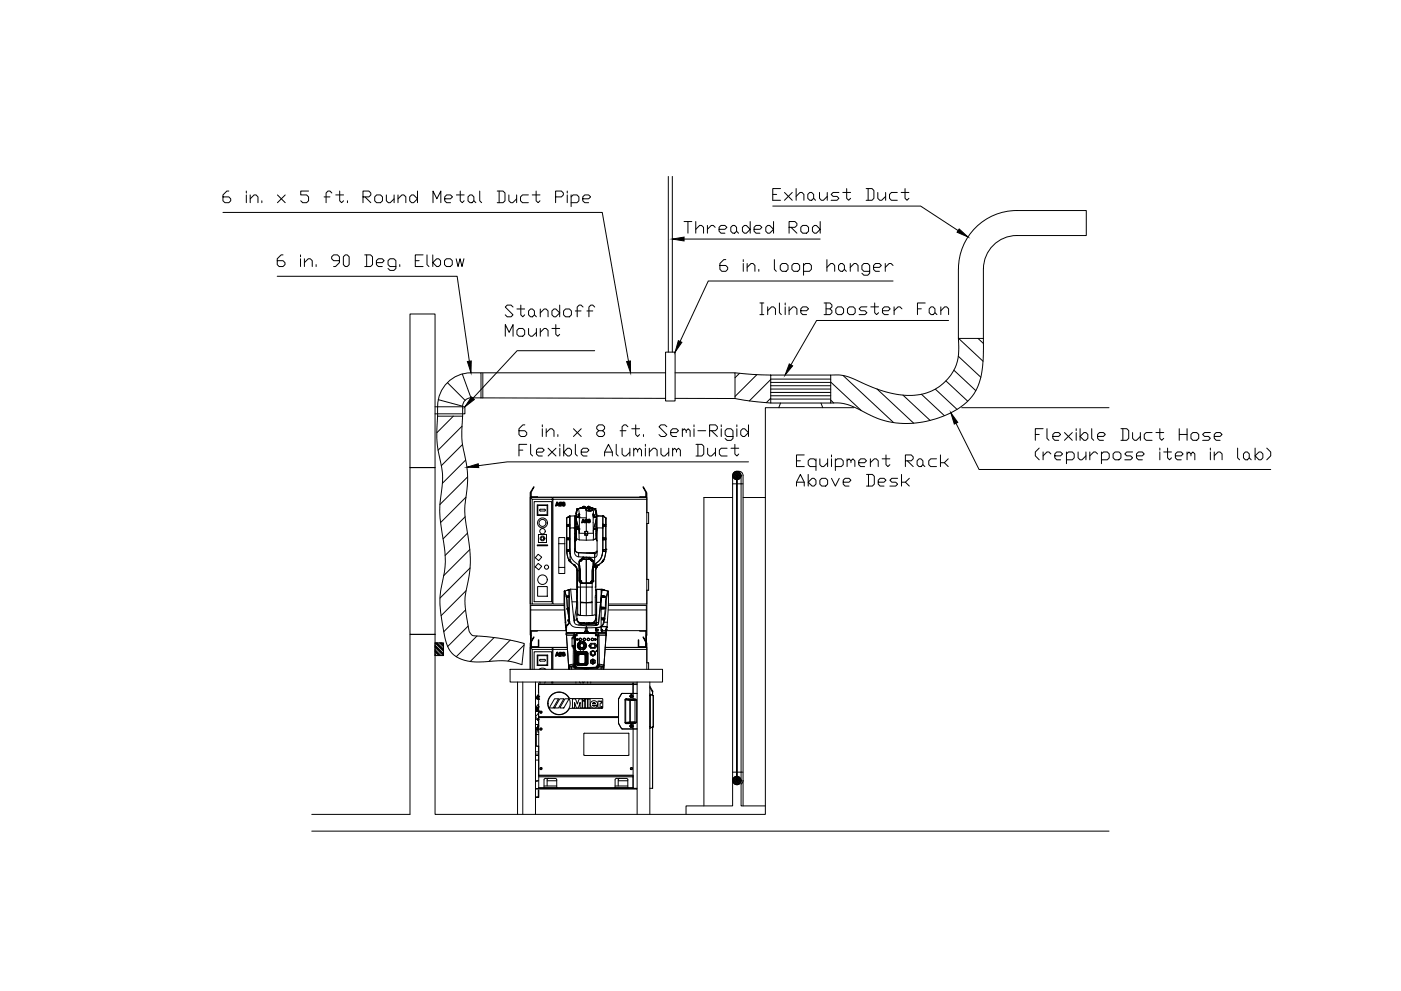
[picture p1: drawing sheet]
<svg xmlns="http://www.w3.org/2000/svg" width="420mm" height="297mm" viewBox="0 0 420 297" stroke-linecap="round" stroke-linejoin="round" font-family="sans-serif">
<!-- layer: 0 -->
<g fill="none" stroke="#000" stroke-width=".3">
<path d="M200.4 52.9v52.6M201.6 52.9v52.6M292 68.8a17.5 17.5 0 0 1 12.9-5.7h20.9v7.5h-20.9a10 10 0 0 0-10 10v20.8h-7.5v-20.8a17.4 17.4 0 0 1 4.6-11.8zM123 94.1h7.5v46.1h-7.5zM131.4 119.8l7.3 2M134.2 114.7l5.3 5.3M138.6 112.1l2.6 7.2h3.1M141.3 119.2a2.51 2.51 0 0 0-2.6 2.5M144.3 119.3v-7.6a11.9 11.9 0 0 0-9.7 2.6 10 10 0 0 0-3.3 7.4M144.3 111.7h55.3M144.3 119.3l55.3 .1M144.8 111.8v7.5"/>
<path d="M199.6 105.5h2.9v14.7h-2.9zM202.5 111.7h17.9v7.8M202.5 119.4l17.9 .1M220.4 111.7l10.7 .7M220.4 119.5l5.4 .8 5.3 .5M221.8 111.9l-1.4 1.3M227 112.3l-6.6 6.5M231.1 112.4h18v8.4h-18zM231.1 113.8l-6.4 6.4M231.1 119.4l-1.3 1.3M231.1 116.6h18M231.1 115.6h18"/>
<path d="M231.1 114.6h18M231.1 113.6h18M231.1 117.6h18M231.1 118.6h18M231.1 119.6h18M249.1 119.9l.9 .9M249.1 114.5l9.2 8.6M252.8 112.6l15.2 14.1M263 116.6l11 10.2M270.8 118.4l8.1 7.6M276.4 118.2l6.8 6.4M280.5 116.6l6.5 6.1"/>
<path d="M283.7 114.2l6.5 6.1M286.1 111l6.6 6.1M287.4 106.8l6.8 6.3M293.3 101.4l1.6 1.6M294.8 108.3l-7.4-6.9 .1 1.6a14.2 14.2 0 0 1-16.2 15.5 42.1 42.1 0 0 1-15.4-5l-3.7-1.1h-3.1M294.9 101.4a35.8 35.8 0 0 1-1.3 13.6 16.2 16.2 0 0 1-10 9.4 27.1 27.1 0 0 1-26-1.7l-2.3-1-2.3-.7-3.9-.2M130.5 121.9h8.9v2.1h-8.9M131.2 124.7a38.7 38.7 0 0 0 1.2 15.3l.3 2.2v2.9a37.4 37.4 0 0 0-.1 14.6l.5 2.9a29 29 0 0 1-.8 13.7l-.1 .7a43.6 43.6 0 0 0 2.1 16.8 8.3 8.3 0 0 0 7.8 4.6l5.9-.3a17.8 17.8 0 0 1 8.5 1.1l.7-6.3-7.5-1.6-6.3-.6a2.42 2.42 0 0 1-2.9-2.6l-.6-3.3a21.4 21.4 0 0 1 .6-11.1 44.4 44.4 0 0 0-.8-16.9 27.7 27.7 0 0 1 .4-10.5 45.7 45.7 0 0 0-1.5-13.8l-.1-3.2 .2-4.6M131.2 121.8v2.9M136 124.7l-5 5M138.6 127.7l-7.2 7.2M138.7 133.2l-6.3 6.4"/>
<path d="M138.7 121.8v2.9h-7.5M139.7 137.9l-7 7M234.1 120.8l-.5 1.4M238.9 138.1h1.1M241.2 136.4h-2.3v3.5h2.3M244.7 138.1l-.6-.6h-1.1l-.6 .6v1.2l.6 .6h1.7M244.7 137.5v3.5M245.9 137.5v1.8l.5 .6h.6l1.2-1.2M246.2 120.8l.5 1.4M248.2 137.5v2.4M249.4 136.4v.6M249.4 137.5v2.4"/>
<path d="M250.5 138.1l.6-.6h1.2l.6 .6v1.2l-.6 .6h-1.8M250.5 137.5v3.5M254 138.1l.6-.6 .6 .6v.6M254 137.5v2.4M255.2 138.1l.6-.6 .6 .6v1.8M256.1 122.2h-26.6v121.9h-99v-54h-7.5v54h-29.5M257.5 138.7h1.8l.6-.6-.6-.6h-1.2l-.6 .6v1.2l.6 .6h1.2M261 138.7l1.2-1.2h.6l.6 .6v1.8M261 137.5v2.4M264.5 137.5h2.4M265.7 136.4v2.9l.6 .6 .6-.6M271.5 138.1h1.8l.6-.6v-.5l-.6-.6h-1.8v3.5"/>
<path d="M272.1 138.1l1.8 1.8M275.6 137.5h.6l.6 .6v1.2l-.6 .6h-.6l-.6-.6v-1.2zM276.8 139.3l.6 .6M280.9 137.5h-1.8l-.6 .6v1.2l.6 .6h1.8M282 136.4v3.5M283.2 138.7l1.2 1.2M284.4 137.5l-1.2 1.2h-1.2M288.4 122.2h44.2M123 140.2h7.5v49.9h-7.5zM139.5 154.9l-6.6 6.6M139.7 149l-7.6 7.6M140.2 159.8l-6.7 6.7"/>
<path d="M140.3 142.9l-8.4 8.3M159 149.1h6.6v.6M159.3 147.1l.8-1.2 .1 .1-.7 1.2M159.3 147.1l-.1 .6M159.3 147.1l.2 .1M159.5 147.2l-.2 1.7 1.9 .1M159.6 149.7h6v31.3h-6zM159.6 149.7l-.6-.6v31.9h.6M160.2 150.4h5.2v29.9h-5.2zM161.1 154.5l.2-.2h2.8l.2 .2zM161.1 151.3h3.2l-.2 .2M161.3 154.3v-2.8l-.2-.2v3.2"/>
<path d="M161.3 151.5h2.8v2.8M162.1 152.6h1.2M162.1 153.2h1.2M162.1 152.6l-.3 .3 .3 .3M163.3 152.6l.3 .3-.3 .3M164.3 151.3v3.2M165.8 149.7v-.6h28.2v.6M166.8 151.1h.3v.3l-.5 .3zM167 150.5h.1v.6h-.3zM167.2 151.1h.3l.2 .6-.5-.3zM167.2 150.5l.3 .6h-.3zM167.8 150.5h.3v.6h-.3z"/>
<path d="M167.8 151.1h.3v.6h-.3zM168.1 150.5l.3 .1 .1 .5h-.4zM168.1 151.1h.4l-.1 .5-.3 .1zM168.7 150.5h.3v.6h-.3zM168.7 151.1h.3v.6h-.3zM169.1 150.5l.2 .1 .1 .5h-.3zM169.1 151.1l.4 .1-.2 .4-.2 .1zM169.9 155.3l.1 2M169.9 157.3v.2M169.9 157.3h.1M170 155.2l-.1 .1M170 157.3l.8-.2v.6h-.8v3.6h.8v.5l-.8-.1"/>
<path d="M170 157.7l-.1 3.6M170 157.5v.2M170 157.5l-.1 .2M170 155.2v2.1M170 157.5h.7l.1 .2M170 157.7h.1M170 157.3v.2M170 157.3h.1M170.1 157.2v.1M170.1 157.3h.7M170.1 157.3h-.1M170.2 155.1l-.2 .2"/>
<path d="M170.2 155.1h.1M170.5 154.9l-.3 .2M170.5 154.9h.1M170.7 154.8l-.8 .5M170.7 154.8l-.2 .1M170.8 157.7h-.7M170.8 157.2h.1M170.8 157.2l-.7 .1M170.8 157.2v.1M170.8 157.7h-.8M170.8 157.3h.1M170.8 157.6v.1"/>
<path d="M170.8 157.3v.2M170.8 157.1v.1M170.8 157.2v.4M170.8 154.7h.1M170.8 154.7l-.1 .1M170.9 157.6h-.1M170.9 154.7v3.5M170.9 154.7h.1M170.9 154.7h-.1M170.9 158.2h.1M171 154.7h1.6M171 154.7v11.2l-.2-11.2-.1 .1"/>
<path d="M172.3 158.3l.3 1.5M172.3 158.2h-.1M172.3 154.6v3.6M172.3 158.3h.3v1.1M172.4 159.9l.2-.1zM172.4 154.7h.2M172.6 154.7h.1M172.6 154.7h-.1M172.6 159.8v1l-.2 .3M172.6 154.7v3.5h-.3M172.6 154.7h.2M172.6 158.2v.1"/>
<path d="M172.7 158.2l.1 .4M172.7 153.9h.1M172.8 154.7l-.1 2.3 .1-.1M172.8 158.6v3.2l-.2-2.7M172.8 158.6v3.2l-.2-2.1M172.8 158.6v3.2M172.8 154.7h.1M172.8 157h-.2l.1 .1M172.8 153.5h.1M172.8 157.8l.6 .2-.6 .1-.2-.3 .2 .4M172.8 157.9v.2l.4 .1-.4 .3M172.8 158.1h.3"/>
<path d="M172.8 158.6v.1M172.8 157l-.2 .1M172.8 153.4h.1M172.8 153.7v.4M172.8 154.2h.1M172.8 158.2v.1M172.8 158.2l-.2 .1M172.9 153.4l.4-.8-.4 1-.1 1.3v-1.4M172.9 153.4h-.1M172.9 153.4l-.1 1 .1-.8M172.9 153.4l-.1 .1M172.9 153.2v.2"/>
<path d="M172.9 153.4v.1M173 158.6l.1 .1M173.1 158.3l-.3 .1M173.1 158.3h.1M173.1 152.4l-.2 .8M173.1 152.4h.1M173.1 152.4l-.1 .2M173.1 152.5h.1M173.1 152.5l-.2 .7M173.1 152.4v.1M173.1 152.8l-.2 .6M173.2 158.3l-.1 .1"/>
<path d="M173.2 152.4h.2M173.3 154.9l.3 .1M173.3 154.9h.1M173.3 152.6l-.1 .3M173.3 152.6v.1M173.4 152.4h4.8M173.4 152.4l.3 1.6M173.4 152.4h-.3l-.2 1M173.5 158.6h.1M173.5 158l.1 .5M173.5 158.7h-.7v2.7l.9 .4 2.1 .1M173.5 154.9h.2"/>
<path d="M173.5 154.9h-.2M173.5 154.3h.1M173.5 154.3l-.2 .6M173.5 154.3v.6M173.5 158.5l-.7 .1M173.6 154.8v.1M173.6 158.5l-.1 .2zM173.6 158.5h.1M173.6 158.5a.59 .59 0 0 0-.8-.7v-2.1l.8 2.8M173.6 158.7l.1 1.1M173.6 158.7l.1 3.1M173.6 154.1l-.1 .2"/>
<path d="M173.6 154.1v.7M173.7 155h.1M173.7 158.6h.1M173.7 154.8h-.1M173.7 154.8h.1M173.7 154v1.2l-.9-.3 .1 1.1 .8 3.2M173.7 154l-.4 .9 .4 .1v-.3M173.7 154v.7M173.7 154l-.1 .1M173.7 154h.1M173.7 154.7v.3M173.8 154.4h.1"/>
<path d="M173.9 152.3v.1M173.9 152.3h.1M174.2 152.2l-.3 .1M174.2 152.3h.1M174.2 152.3h-.3h.7l-.4 .1M174.3 152.2l-.3 .1 .6 .1M174.5 152.1h1.2M174.5 152.1v.2M174.8 155.6l.1 .6h-.3zM174.8 151.9l.1 .1M174.8 151.9h.5M174.9 151.9h-.1"/>
<path d="M174.9 152l.2 .1h-.6M174.9 152l-.1 .1M174.9 156.2h-.3l-.2 .5 .5-.2M174.9 151.9l.1 .1M174.9 156.2v.3M174.9 155.6l.3 .6h-.3zM174.9 156.2h.4l.1 .5-.5-.2M174.9 152l.6 .1M175 151.9h-.1M175 152h.1M175 151.9h.1M175.1 152.3h.7"/>
<path d="M175.1 152.3l-.5 .1M175.1 152.3h.2M175.1 152.4h-.5M175.1 152.3h.1M175.1 152.3v-.2h.6v.2M175.1 152h.1M175.1 151.9h.1M175.1 151.7l.1 .2M175.1 151.7l-.2 .2M175.1 151.7l.2 .2M175.3 151.9h.1M175.3 152h.1"/>
<path d="M175.4 151.9l-.1 .1M175.4 159.9l.1 .4 .3 .1 .4-.1 .1-.4v.5h-.9zM175.5 159.3v.1M175.5 155.6h.3v.6h-.3zM175.5 156.2h.3v.5h-.3zM175.8 152.9l1 .1M175.8 152.6l.9-.2 1 .3-.5 .4M175.8 152.4v.2M175.8 155.2h-2.1v4.6l1.7 .1v-.6h.4M175.8 152.6l-.2 .1 .2 .3M175.8 153l1.4 .1M175.8 152.6v.3"/>
<path d="M175.8 152.4h.3M175.9 156.2h.3l-.1 .4-.2 .1zM175.9 152.1l.6 .2M175.9 152.8l-.1 .1M175.9 152.5l-.1 .1M176 152.5a1.21 1.21 0 0 1 1.6 .3l-.5 .2M176 152.5l-.2 .2 .2 .2M176 152.5l-.2 .1M176.2 156.2l-.1-.5-.2-.1v.6h.2M176.2 159.3h-.7v.6h.7v-.5M176.2 152.1l.3-.1-.5 .1-.1 .2M176.3 151.9l.1 .1"/>
<path d="M176.3 151.9h.5M176.3 155.6h.3v.6h-.3zM176.3 156.2h.3v.5h-.3zM176.3 152.3h.3M176.3 152h.5M176.4 151.9h-.1M176.4 151.9h.1M176.4 152h.1M176.4 152.7h.6zM176.4 151.9l.1 .1M176.5 151.9h-.1M176.5 152.1h.6z"/>
<path d="M176.5 151.9h.1M176.5 152h.1M176.5 151.7l.1 .2M176.5 151.7l-.1 .3M176.5 151.7l.2 .2M176.6 152.8h.3M176.6 152.3h-.8M176.6 152.3l.4 .1h-.4M176.7 151.9h.1M176.7 152h.1M176.7 156.2l.3 .1-.1 .3-.2 .1zM176.7 155.6l.2 .1 .1 .5h-.3z"/>
<path d="M176.7 152.6v.2M176.7 152.8h.1M176.8 152v.1M176.8 151.9v.1M177.1 153l.1 .1M177.1 153l-.2 .1h.3M177.1 152.1v.3M177.1 152.3l1.1 .1M177.3 152.2l-.1 .1M177.4 152.3h.1M177.4 152.3h.3h-.6l.3 .1M177.4 152.2l-.3 .1"/>
<path d="M177.6 152.6l.2 .1a1.3 1.3 0 0 1-2 .3M177.7 152.3h.1M177.9 155.2l.9-.3v.8M177.9 154.7l.1 .3 .3-.1M177.9 154l.5 .9-.4 .1-.1-.3M177.9 154v.7M177.9 154l.2 .3M177.9 154h.1M177.9 154.7l.3 .1h-.2M177.9 152.4h.5M177.9 154.8h.1M178 154.8v.2"/>
<path d="M178 155h.1M178 158.6h.1M178 158.7l-.1 3.1 .9-.4v-1.6M178 158.7v1.1M178 158.5l.7-.1v.2l-.7 .1zM178.1 152.4v.1M178.1 154.3l.2 .6M178.1 154.3l.1 .6M178.2 154.9h-.2M178.2 154.9h.1M178.2 154.3h-.1M178.2 152.4l-.4 1.9 .2 5.5-1.7 .1v-.6h-.5v-6.3"/>
<path d="M178.2 152.4h.1M178.2 152.4l.3 .1M178.3 154.9h.1M178.3 152.7l.2 .2M178.4 154.9h-.1M178.5 152.5l.3 .9M178.5 152.8l.3 .6M178.5 152.8l-.2-.2 .5 1v1.3v-1.5M178.5 152.5h.1M178.5 152.4h.1M178.5 152.5l.3 .8M178.5 152.4v.1"/>
<path d="M178.5 152.4l.3 .9M178.5 152.4l.1 .2M178.7 158.6v2.9l-.8 .3-2.1 .1M178.7 156.2l-.7 2.3M178.7 156.2v2.2M178.7 153.1h.1M178.8 153.3v.1M178.8 153.4h.1M178.8 153.4v.1M178.8 155.8l-.1 .4M178.8 153.4v1v-.8M178.8 156.9l.1 .1"/>
<path d="M178.8 155.7l-.9 3.5M178.8 155.7l-.1 3.5M178.8 154.2h.1M178.8 153.7v.4M178.8 157l.1 .1M178.8 159.1v.7M178.8 158.2l.3 .1-.1 .8M178.8 159.8l-.1 .2M178.8 153.9h.1M178.8 157.9v.1M178.8 157.8h.1M178.9 157.7l-.1 .2"/>
<path d="M178.9 157.8v.1M178.9 157.6v.1M178.9 157.9h-.1M178.9 154.7v3.6M178.9 154.7h.1M178.9 158.3l-.1 .3M179 154.7l-.1 7.1M179 154.7h-.1M179 154.7h.3M179.1 154.7h.2M179.3 154.6l-.1 .1M179.3 154.6l1.4 .1"/>
<path d="M179.3 154.6v.1M179.3 154.7h1.4M180.7 154.7h.1M180.7 157.2l.1 1M180.7 154.7v2.5M180.7 157.2v.4M180.7 157.6h.1M180.7 157.6v.1M180.7 157.5l.1 .2M180.7 157.1v.1M180.7 157.7h1M180.7 157.2h.1"/>
<path d="M180.7 157.2v.1M180.8 157.3l.1 .2h.8M180.8 157.7h.1M180.8 154.7l.9 .6M180.8 154.7h.1M180.8 157.1h.1M180.8 158.3h.1M180.8 158.2h.1M180.8 157.1v.1M180.8 157.7h.9v3.6l-.9-.1zM180.8 157.7h.8M180.8 154.7l.9 .7"/>
<path d="M180.8 154.7v2.4l.9 .2M180.8 157.2l.7 .1M181.4 155l.1 .1M181.5 157.3h-.8M181.5 157.3h.2M181.5 157.2v.1M181.7 157.5v.2M181.7 157.3h.1M181.7 157.3v.2M181.7 157.7h.1M181.7 157.7v3.6M181.7 155.4v1.9"/>
<path d="M181.7 155.2v.1M181.7 155.3v2M181.7 155.3v.3M193.6 147.1l-.7-1.2-.1 .1 .7 1.2M193.8 147.7l-.2-.6 .1 1.8-1.9 .1M194 153.7h.5v3.2h-.5zM194 149.7h-28.2v31.3h3.4M194 149.7v4M194 156.9v16.8M194 153.7v-6l-.2 1.3h-34.6l-.2-1.3 .2 42.7M219.7 149.1h-8.6v92.5M219.7 145h1.2"/>
<path d="M219.7 142.8l1 1M219.7 142.3l1.5 1.5M219.8 142.1l1.6 1.6M219.8 142l1.7 1.7M219.9 143.1l.5 .5M219.9 141.8l1.8 1.8M220 141.7l1.8 1.8M220.1 141.6l1.8 1.8M220.2 141.5l1.8 1.8M220.4 141.4l1.7 1.7M220.5 141.3l1.7 1.7M220.7 141.3l1.5 1.5"/>
<path d="M220.9 141.3l1.3 1.3M220.9 142.5l.1 91.5zM220.9 159.9l.1 .1M220.9 159.7l.1 .1M220.9 159.5l.1 .1M220.9 159.2l.1 .1M220.9 159l.1 .1M220.9 158.8l.1 .1M220.9 158.6l.1 .1M220.9 158.3l.1 .1M220.9 158.1l.1 .1M220.9 157.9l.1 .1"/>
<path d="M220.9 157.7l.1 .1M220.9 157.4l.1 .1M220.9 157.2l.1 .1M220.9 157l.1 .1M220.9 156.8l.1 .1M220.9 156.5l.1 .1M220.9 156.3l.1 .1M220.9 156.1l.1 .1M220.9 155.9l.1 .1M220.9 155.6l.1 .1M220.9 155.4l.1 .1M220.9 155.2l.1 .1"/>
<path d="M220.9 155l.1 .1M220.9 154.7l.1 .1M220.9 154.5l.1 .1M220.9 154.3l.1 .1M220.9 154.1l.1 .1M220.9 153.8l.1 .2M220.9 153.6l.1 .1M220.9 153.4l.1 .1M220.9 153.2l.1 .1M220.9 152.9l.1 .1M220.9 152.7l.1 .1M220.9 152.5l.1 .1"/>
<path d="M220.9 152.3l.1 .1M220.9 152l.1 .2M220.9 151.8l.1 .1M220.9 151.6l.1 .1M220.9 151.4l.1 .1M220.9 151.2h.1M220.9 150.9l.1 .1M220.9 150.7l.1 .1M220.9 150.5l.1 .1M220.9 150.2l.1 .2M220.9 150l.1 .1M220.9 149.8l.1 .1"/>
<path d="M220.9 149.6l.1 .1M220.9 149.4l.1 .1M220.9 149.1l.1 .1M220.9 148.9l.1 .1M220.9 148.7l.1 .1M220.9 148.4l.1 .2M220.9 148.2l.1 .1M220.9 148l.1 .1M220.9 147.8l.1 .1M220.9 147.6l.1 .1M220.9 147.3l.1 .1M220.9 147.1l.1 .1"/>
<path d="M220.9 146.9l.1 .1M220.9 146.7l.1 .1M220.9 146.4l.1 .1M220.9 146.2l.1 .1M220.9 146l.1 .1M220.9 145.8l.1 .1M220.9 145.5l.1 .1M220.9 145.3l.1 .1M220.9 145.1l.1 .1M220.9 144.9l.1 .1M220.9 144.6l.1 .1M220.9 144.4l.1 .1"/>
<path d="M220.9 144.2l.1 .1M220.9 144l.1 .1M220.9 143.5l.1 .1M220.9 143.3l.1 .1M220.9 143.1l.1 .1M220.9 142.8l.1 .1M221 143.8l-1.3-1.3v99.1h-14v2.5M221 145h1.8M221.1 141.3l1.1 1.1M221.3 141.3a1.26 1.26 0 0 1 1.5 1.2v99.1M221.4 141.3l.8 .8M222.2 142.5v91.5"/>
<path d="M222.8 149.1h6.7M238.9 145.7v-1.2l1.1-2.3 1.2 2.3v1.2M238.9 144.5h2.3M242.4 144.5l1.1-1.1h.6l.6 .5v1.2l-.6 .6h-.6zM242.4 142.2v3.5M245.9 143.9l.5-.5h1.2l.6 .5v1.2l-.6 .6h-1.2l-.5-.6zM249.4 143.4l1.1 2.3 1.2-2.3M252.9 144.5h1.7l.6-.6-.6-.5h-1.2l-.5 .5v1.2l.5 .6h1.2M259.9 142.2h1.7l.6 .6v2.3l-.6 .6h-1.7M260.5 142.2v3.5M263.4 144.5h1.7l.6-.6-.6-.5h-1.2l-.5 .5v1.2l.5 .6h1.2M269.2 143.4h-1.7l-.6 .5 .6 .6h1.1l.6 .6-.6 .6h-1.7"/>
<path d="M270.4 142.2v3.5M271.5 144.5l1.2 1.2M272.7 143.4l-1.2 1.1h-1.1M139.8 177l-7.5 7.5M140.9 164.7l-7.8 7.8M141 170.3l-9 9M161.1 163.3h3.1v.3h-3.1zM161.2 175.8h2.9v2.9h-2.9zM161.4 168.9l1.1 .8-.9 1.1-1.1-.9zM161.4 166.1l1.1 .9-.9 1-1.1-.8zM161.5 160.2h2.4v2.4h-2.4zM167.6 163v7.1h1.8v-7.1"/>
<path d="M167.6 170.1v1.8h1.8v-1.8M167.6 163v-1.9h1.8v1.9M167.6 163h1.8M169.2 177.2l.1 .5M169.2 177.2v3.5l.3 5.8M169.3 177.2h-.1M169.3 177.2h.1M169.4 177.2v5.1l.4 5.1 .7-.6 .2-1.2-.5-2.8-.2-.2v-3l-.6-2.4M169.4 177.2h.1M169.4 177.2l1.2-.4v8.2l-.4-2.2h.3v-.5h-.3l-.3-3.2 .6-.1v-.4l-.7 .2zM169.8 178.9l.1 .2h.3M169.8 178.9l.7 .1"/>
<path d="M169.8 178.8v.1M169.8 178.7l.1 .1M169.9 164.8h.1M169.9 164.8l.1 .4M169.9 161.3v.2M169.9 164.6v.4M169.9 161.3h.1M169.9 164.8l.1 .1M170 179.2l-.1 .1M170 165.2h.1M170 161.7v3.1l.8-.1v.6h-.8a2.92 2.92 0 0 0 .8 2.5l.2 .4M170 161.5v.2"/>
<path d="M170 161.7l-.1 2.9M170 161.5l-.1 .2M170 165.3v.5M170 161.5l.8 .2M170 165.3h.1M170 161.7h-.1M170 164.6h.1M170 164.8v.4M170 161.3v.2M170 165.3l.1 1.2 .5 1.3M170 161.7h.1M170 165h.7"/>
<path d="M170 164.8h.1M170 161.3h.1M170.1 164.8h.1M170.1 164.8h.7M170.1 164.8h-.1M170.1 165.2l.7 .1M170.1 165.2h.1M170.1 178.7l-.3 .1M170.1 178.7h.4M170.1 178.7h.1M170.1 161.7l.7 .1M170.1 161.3l.7 .2"/>
<path d="M170.1 161.3h-.1M170.1 161.3h.1M170.1 161.7v.1M170.2 179.1h.1M170.4 178.7l.1 .2M170.4 176.9l-.5 .1M170.4 176.8v.1M170.5 178.6h.1M170.5 179h.1M170.5 178.7h.1M170.5 176.8h.1M170.5 176.8h-.1"/>
<path d="M170.5 178.6v.1M170.5 178.6l-.4 .1M170.5 179l-.3 .1M170.5 178.7v.1M170.5 178.8v.2M170.5 167.7l.1 .1M170.6 167.8h.1M170.6 167.8l.1 .2M170.6 167.8h.2M170.6 167.8l.1 .1M170.6 167.9h.1M170.6 167.9l.1 .1"/>
<path d="M170.7 167.9h.1M170.7 167.9v.1M170.7 176.7l-.1 .1M170.8 168.2h.1M170.8 164.7v.1M170.8 164.7l-.7 .1M170.8 161.3h.1M170.8 161.3h-.7M170.8 167.8h.1M170.8 161.3v.5M170.8 164.7v.6M170.8 167.8v.1"/>
<path d="M170.8 165.2h-.7M170.8 161.7h-.7M170.8 164.8h.1M170.8 168.2l.1 .1M170.8 161.7v.1M170.8 164.9v.2M170.8 167.8v.4M170.8 168v.2M170.8 164.9h-.1M170.8 165.3h.1M170.8 161.2h.1M170.8 164.7h.1"/>
<path d="M170.8 165.2h.1M170.8 161.7h.1M170.9 165.2h-.1M170.9 161.7h-.1M170.9 161.3h-.1M170.9 164.8h-.1M170.9 168.3l.1 .1M170.9 168.3h.1M171 168.3l.6 .7a2.39 2.39 0 0 1 1.5 2.1M171 165.9v-7.7h1.2l.1 7.6 .5 .8 .7 .3M171 168.4h.1M171.1 176.6l1.3 10.2a2.22 2.22 0 0 0 2.2 .7l1.2 .1"/>
<path d="M171.1 176.6l-.4 .1v9.1M171.1 176.6l1.9 .1v3.7M172.1 169.4l.2 .1M172.2 169.4h.1M172.2 169.4l.1 .1M172.3 169.5h.1M172.3 164.4l.3 .7 .9 .5M172.3 164.6l.5 .9 .7 .1M172.3 169.5l.5 .5-.2-.3M172.4 161.1h.3v.7h-.3zM172.4 161l.3 .1M172.4 169.6l.1 .1"/>
<path d="M172.4 162.2l.2 2.9M172.4 160.9h.1M172.5 169.6v.1M172.6 162.2v.1M172.6 161.8l-.3 .6M172.6 160.4l.1 .6M172.7 161.8v.3h-.3M172.7 162.1l-.3 .1M172.8 161.8l-.1 .1M172.8 161.8h.1M172.8 170l.2 10.4M173 170.7v.3"/>
<path d="M173 177.1v.1M173 176.7l.1-.1v.3M173 176.9h.1M173 177.4h.1M173 177.2h.1M173 177.3h.1M173 179.3h.1M173 177.3v.1M173.1 176.8h.1M173.1 176.9l-.1 .1M173.1 177.1l-.1 .4M173.1 176.8v.1"/>
<path d="M173.1 178.6l-.1 .7M173.1 176h.1M173.1 171.1v4.9M173.1 177.1l-.1 .1M173.1 177.1l-.1 .2M173.1 176.9v.2M173.1 171.1h.1M173.2 178.6h-.1M173.2 176l-.1 2.6M173.5 165.6l4.8 .3M173.7 171.1v-1.4l-.3-.4a4.8 4.8 0 0 1-2.4-3.4v2.4l1 .9a1.89 1.89 0 0 1 1.1 1.9l.1 4.9M173.7 168.4v5.6"/>
<path d="M173.7 168.4v1.3M173.7 174v.1M173.7 169.7l.4 1.4v3M173.7 169.7l.1 4.4M173.7 169.7h.1M173.7 174.1l.1 .1M173.7 174v.2M173.7 169.7v4.3M173.7 174h.1M173.8 169.6h-.1M173.8 168.4h-.1M173.8 169.7l.3 1.3v3.1l.3 .2 .1 .5"/>
<path d="M173.8 174.1l.3 .1M173.8 168.3l-.1 .1M173.8 174.2h.4M173.8 169.7h-.1M173.8 174.1v.1M173.8 174.1h-.1M173.8 168.1h.1M173.8 168.1l-.1 .2M173.8 168.1l-.1 .3M173.8 168.1h.4M174.1 174.7l-.4-.4v-3.2h-.5v4.9M174.1 174.7h.1"/>
<path d="M174.1 174.1v.1M174.2 174.2l.2 .2M174.2 174.2h.1M174.2 168.1h.1M174.2 174.1l.2 .2M174.2 174.2l.2 .1M174.2 174.1v.1M174.3 167.7l.1 .2M174.4 167.9l-.2 .2zM174.4 174.8h.1M174.4 174.4v.4M174.4 167.9h.1"/>
<path d="M174.4 167.6v.3M174.4 167.6h.1M174.4 174.4l-.1 .4M174.4 174.8h2.8M174.4 168l-.2 .1M174.4 167.6h2.8M174.4 174.3h.1M174.5 174.8h2.6M174.5 174.8h.1M174.6 167.3l.2 .3-.1-.3M174.6 167.6a.81 .81 0 0 0-.9 .8v1.3M174.8 167.6h2"/>
<path d="M174.9 167l-.3 .3M174.9 167l-1.4-.1v-1.2l4.8 .2v1.2M174.9 167h.1M174.9 167v.1M174.9 167.1l-.3 .2M175 167v.1M175 167h.8M175.1 167.2v.2M175.5 160.3h.1M175.8 174.8h.1M175.8 167.6h-1.4l-.1 .5h-.5v1.6M175.8 167.6h.1"/>
<path d="M175.8 167l1.1 .3M175.8 174.9v1.1h-1.7v4.5M175.8 167.6v7.2M175.8 174.8h1.3M175.8 167.6h1.4l.1 .5 .6 .2-.3 3v2.8M175.8 174.9l-1.7-.2v1.3M175.8 160.4v1.5M175.8 167l1.1 .1M175.8 167.1h-.9M176.2 160.3h.1M176.6 167.2v.2M176.7 167v.1"/>
<path d="M176.9 167.3l.1 .3h-.2zM176.9 167.1l.2 .2M176.9 167.1h1.4M176.9 167l-.1 .2M177.1 167.6h-2.7M177.1 174.8h.1M177.1 167.6h.2M177.2 174.8h.1M177.2 167.6h.1M177.2 174.3h.1M177.2 167.9h.1M177.2 174.4v.4"/>
<path d="M177.2 167.9l.2 .2M177.2 167.9l.3 .2M177.2 167.6v.3M177.2 174.4l.1 .4M177.3 174.8h-.2M177.3 167.7l-.1 .2M177.3 167.9l.2 .2M177.4 174.1v.1M177.4 174.2l-.2 .2M177.4 174.1h.1M177.4 174.2h.1M177.4 174.2h.5"/>
<path d="M177.4 168.1h.1M177.4 168.1h.4M177.4 174.2h.2M177.5 174.1l-.3 .2M177.5 174.2l-.2 .1M177.5 168.1h.1M177.6 174.1v.1M177.6 174.1l-.4 .2-.1 .5M177.6 174.1h.1M177.6 176v4.5l-3.5 .1 3.5-.1M177.6 176h-1.8v4.7l-1.7-.1M177.6 174.7l-1.8 .2"/>
<path d="M177.6 176h.1M177.6 174.7v1.3M177.8 168.1h.1M177.8 168.1h-.4M177.9 168.1h.1M177.9 168.1v.3M177.9 169.7l-.3 1.4-.2 3M177.9 174.1l-.3 .1M177.9 174.2h.1M177.9 174.1h.1M177.9 169.7v4.3l-.3 .2M177.9 168.4h.1"/>
<path d="M177.9 169.7h.1M177.9 174h.1M177.9 174.1v.1M177.9 168.4v5.6M177.9 174v.2M177.9 174v.1M178 169.7h.1M178.1 165.6v.2M178.1 165.6l-2.3 .1M178.3 165.8l.6-.2 .1-.3-.2 .5zM178.3 167.1v2.1l-.3 .5v-1.3a.81 .81 0 0 0-1-.8M178.3 165.9l.1 1.2"/>
<path d="M178.3 169.2h.1M178.5 176h.1M178.5 171.1h.1M178.5 169.9l-.2 .1M178.5 169.4v.4h.3l-.3-.1M178.5 169.4v.3M178.5 170h.1M178.5 169.7v.3M178.6 169.9h-.1M178.6 169.9l-.1 .1M178.6 176.9h.1M178.6 169.4h-.1"/>
<path d="M178.6 169.9v.1M178.6 170h.3h-.4M178.6 169.4v.1M178.6 169.8v.2M178.6 169.3v.1M178.7 176l-.2 8.5h.3v-7.6h-.1M178.7 171.1v4.9M178.7 170.7l.2-.6-.2 1M178.8 170h.1M178.8 160.1l-.1 .1M178.8 160.4h-.1M178.9 161.8l.2 .3"/>
<path d="M178.9 170.1l-.6-.1v-.8l-.3 .5-.1 4.6-.3 .4M178.9 161.8v-3.5v3.5M178.9 161.8h.1M178.9 176.7v4M178.9 176.7v3.8M178.9 176.7h.2M178.9 170h.1M179 161.9l.1 .3M179.1 165.1l-1 .5M179.1 176.7h.1M179.1 169.8l-.2 .2M179.1 176.7h1.2"/>
<path d="M179.1 169.6l-.2 .4M179.1 169.6l.1 .1M179.2 169.7l-.3 .3M179.2 169.6v.1M179.2 169.6l-.1 .2M179.3 169.5h.1M179.3 169.5l-.1 .2M179.3 169.5l-.1 .1M179.5 169.4l-.2 .1M179.5 169.4l-.4 .2-.6-.1M179.5 169.4h.1M179.5 169.3l-.9 .1"/>
<path d="M179.5 169.3h.1M180.3 179.2l.2-2.5 1.8 .5-.6 2.3-.2 2.6-1.1-.1v.5l1.1-.1-.3 2.9h-.8v.5l.7-.1a2.21 2.21 0 0 1-.8 2v.1M180.3 176.7l-.2 3.8M180.3 176.7h.1M180.4 178.5l1.3 .4-1.3 .1zM180.4 176.7l.1 .2M180.4 176.7h.1M180.4 178.9l.6 .1M180.4 178.8v.1M180.4 179h.1M180.4 178.7l1.2 .1M180.4 178.9h.1"/>
<path d="M180.4 178.5h.1M180.4 178.5v.4M180.4 178.7h.1M180.5 178.6h-.1M180.5 176.9l-.2 2.3M180.5 176.9h.1M180.5 176.7l.4 .1M180.5 176.6l-1.8 .1v.2M180.5 176.7l.9 .3M180.5 176.7h.1M180.6 168.4h.1M180.6 168.4l-1.1 1"/>
<path d="M180.6 168.4l-.2 .2M180.7 168.3l-.1 .1M180.7 168.4h-.1M180.7 168.3v.1M180.7 168v.3a2.46 2.46 0 0 1-2.2 1.1v.5h-.2M180.7 168a2.92 2.92 0 0 0 1-2.7h-1l-.6 2.2-1.8 1.7M180.7 161.7h.1M180.7 168.3h.1M180.7 165.3l-.1 1.1-.6 1.2-1.7 1.6M180.7 165.3l.1-7.1h-1.7v8l-.2 .6-.6 .3M180.7 165.2l.1 .1M180.7 165l.1 .2"/>
<path d="M180.7 161.7v.1M180.7 161.5l.1 .2M180.7 168v.3M180.7 168.1l.2 .2h-.2M180.7 161.3v.4M180.7 161.8h.1M180.7 161.2v.1M180.7 165.3h.1M180.7 161.3h.8M180.7 164.7v.2M180.7 165.1v.2M180.7 168h.1"/>
<path d="M180.7 165.2h.9M180.7 161.7h.8M180.8 164.7l-.1 .1M180.8 161.3l.1 .2M180.8 165.3h.1M180.8 161.2h.1M180.8 167.9l-.1 .1M180.8 164.7h.1M180.8 164.7l.8 .1M180.8 161.8h.1M180.8 161.2v.1M180.8 161.8l.9-.1v3.1l-.9-.1z"/>
<path d="M180.8 161.3h.7M181 168h.1M180.9 176.7l.1 .1M181 167.9l-.3 .1M181 167.9l-.1 .3M181 168h-.3M181 167.9v.1M181 179h.1M181 179h.2M181 176.9l1.4 .3M181.1 167.8h.1M181.1 167.8l-.1 .1"/>
<path d="M181.1 178.6l.5 .2M181.1 178.6l-.7 .1M181.1 178.6h.1M181.1 167.7v.1M181.1 176.8h.1M181.2 179h.1M181.2 176.8h.1M181.3 176.8v.1M181.5 161.3h.2M181.5 161.3h.1M181.5 161.7l-.7 .1M181.6 161.7v.1"/>
<path d="M181.6 165.2l-.9 .1M181.6 165.2h.1M181.6 164.8h-.9l.2 .2M181.6 178.8v.2h-.4M181.6 164.8h.1M181.7 164.8l-.1 .4M181.7 161.3v.4M181.7 165.3l-.3 1.7-.4 1M181.7 161.3h.1M181.7 161.7h-.2M181.7 161.7h.1M181.7 161.7v2.9"/>
<path d="M181.7 165.3l-.1 .5M181.7 164.6h.1M181.7 164.8h.1M181.7 164.8v.5M181.7 164.6v.2M181.7 164.7v.1M181.7 164.8v.1M182.4 177.2l.1 3.5-.4 5.8M182.4 177.2l-.6 2.8-.5 5.7M194 173.7h.5v3.2h-.5zM220.9 179.9l.1 .1M220.9 179.7l.1 .1"/>
<path d="M220.9 179.4l.1 .1M220.9 179.2l.1 .1M220.9 179l.1 .1M220.9 178.8l.1 .1M220.9 178.5l.1 .1M220.9 178.3l.1 .1M220.9 178.1l.1 .1M220.9 177.9l.1 .1M220.9 177.6l.1 .1M220.9 177.4l.1 .1M220.9 177.2l.1 .1M220.9 177l.1 .1"/>
<path d="M220.9 176.7l.1 .1M220.9 176.5l.1 .1M220.9 176.3l.1 .1M220.9 176.1l.1 .1M220.9 175.8l.1 .1M220.9 175.6l.1 .1M220.9 175.4l.1 .1M220.9 175.2l.1 .1M220.9 174.9l.1 .2M220.9 174.7l.1 .1M220.9 174.5l.1 .1M220.9 174.3l.1 .1"/>
<path d="M220.9 174l.1 .1M220.9 173.8l.1 .1M220.9 173.6l.1 .1M220.9 173.4l.1 .1M220.9 173.2l.1 .1M220.9 172.9l.1 .1M220.9 172.7l.1 .1M220.9 172.5l.1 .1M220.9 172.3h.1M220.9 172l.1 .1M220.9 171.8l.1 .1M220.9 171.6l.1 .1"/>
<path d="M220.9 171.4l.1 .1M220.9 171.1l.1 .1M220.9 170.9l.1 .1M220.9 170.7l.1 .1M220.9 170.5h.1M220.9 170.2l.1 .1M220.9 170l.1 .1M220.9 169.8l.1 .1M220.9 169.6l.1 .1M220.9 169.3l.1 .1M220.9 169.1l.1 .1M220.9 168.9l.1 .1"/>
<path d="M220.9 168.7l.1 .1M220.9 168.4l.1 .1M220.9 168.2l.1 .1M220.9 168l.1 .1M220.9 167.8l.1 .1M220.9 167.5l.1 .1M220.9 167.3l.1 .1M220.9 167.1l.1 .1M220.9 166.9l.1 .1M220.9 166.6l.1 .1M220.9 166.4l.1 .1M220.9 166.2l.1 .1"/>
<path d="M220.9 166l.1 .1M220.9 165.7l.1 .1M220.9 165.5l.1 .1M220.9 165.3l.1 .1M220.9 165.1l.1 .1M220.9 164.9h.1M220.9 164.6l.1 .1M220.9 164.4l.1 .1M220.9 164.2l.1 .1M220.9 163.9l.1 .1M220.9 163.7l.1 .1M220.9 163.5l.1 .1"/>
<path d="M220.9 163.3l.1 .1M220.9 163.1h.1M220.9 162.8l.1 .1M220.9 162.6l.1 .1M220.9 162.4l.1 .1M220.9 162.1l.1 .1M220.9 161.9l.1 .1M220.9 161.7l.1 .1M220.9 161.5l.1 .1M220.9 161.3l.1 .1M220.9 161l.1 .1M220.9 160.8l.1 .1"/>
<path d="M220.9 160.6l.1 .1M220.9 160.3l.1 .2M220.9 160.1l.1 .1M130.5 192.7h2.5v3.8h-2.5zM130.5 195.4l1.1 1.1M130.5 194l2.4 2.5M130.5 192.7l2.5 2.5M130.5 195.2l1.3 1.3M130.5 193.8l2.5 2.5M130.5 196.3l.2 .2M130.5 194.9l1.5 1.6M130.5 193.6l2.5 2.5"/>
<path d="M130.5 196.1l.4 .4M130.5 194.7l1.7 1.8M130.5 193.4l2.5 2.5M130.7 192.7l2.3 2.3M130.9 192.7l2.1 2.1M131.1 192.7l1.9 1.8M131.8 192.7l1.2 1.2M132 192.7l1 1M132.2 192.7l.8 .7M132.5 192.7l.5 .5M139.6 182.8l-6.5 6.6M140.4 187.6l-6.1 6.2"/>
<path d="M143 190.6l-6.2 6.2M148.2 191.1l-7.2 7.2M153 191.9l-6.4 6.4M157.2 193.3l-4.8 4.8M159 194.1h6.6v.6M159.2 192.7l.1-.6v1.8l1.9 .1M159.2 189.2l.1 4.7h2.1l.2-2.1v2.2h-2.4zM159.2 189h10.7M159.2 182.8h10.1M159.3 192.1l.8-1.2 .1 .1-.7 1.2M161.1 196.3l.2 .2v2.8l-.2 .2zM161.1 196.3h3.2l-.2 .2"/>
<path d="M161.2 194h-2l-.2-1.3v7.9v-6.5l.6 .6M161.2 189v.2h-1.9M161.2 194h8.9M161.3 196.5h2.8v2.8h-2.8M162.1 198.2h1.2M162.1 197.6h1.2M162.1 197.6l-.3 .3 .3 .3M163.3 197.6l.3 .3-.3 .3M164.1 199.3l.2 .2h-3.2M164.3 196.3v3.2M165.6 194.7h-6v5.9M165.6 194.7v5.9"/>
<path d="M165.8 194.7h4.4M166.8 196.1h.3v.3l-.5 .3zM167 195.5h.1v.6h-.3zM167.2 196.1h.3l.2 .6-.5-.3zM167.2 195.5l.3 .6h-.3zM167.8 195.5h.3v.6h-.3zM167.8 196.1h.3v.6h-.3zM168.1 195.5l.3 .1 .1 .5h-.4zM168.1 196.1h.4l-.1 .5-.3 .1zM168.7 195.5h.3v.6h-.3zM168.7 196.1h.3v.6h-.3zM169.1 196.1l.4 .1-.2 .4-.2 .1z"/>
<path d="M169.1 195.5l.2 .1 .1 .5h-.3zM169.2 181.5h-10v7.7M169.5 186.5l.1 1.4M169.6 187.9h.1M169.6 187.9h.2M169.7 186.4l-.2 .1M169.7 188.1v.8M169.7 188.9l.2 .7h5.4M169.7 187.9h.1M169.8 188.9l.1 .1M169.8 187.9l-.1 1M169.8 187.9h.1"/>
<path d="M169.8 187.9l-.1-.3a1.19 1.19 0 0 0 1-1.3v-.5l.3 1.1 .6 .7a3.6 3.6 0 0 0 2.5 .5l1.5 .1M169.8 187.9l.1 1.1M169.8 187.9l-.1 .1M169.8 190.1l.1 .2M169.8 190.1v.1M169.8 190.2l.1 .1M169.8 189.7v.6M169.8 190h.1M169.9 189.4v.2M169.9 190.4h2.1l.2 .4M169.9 190.4l.7 9.8v-.9l1.3-.2-.2 .5M169.9 189.7l-.1 .3"/>
<path d="M169.9 190.4h.1M169.9 190.4l.7 10.2M169.9 190h-.1M169.9 190.3v.1M170 187.4h.2M170.1 182.5h.3M170.1 187.4v.1M170.1 182.3l.1 .4M170.1 194.1h-4.3v6.5M170.2 182.3h.1M170.2 182.7h.1M170.2 182.3h.3"/>
<path d="M170.2 182.8h.1M170.3 182.7l.2 .1M170.3 182.7v.1M170.3 189.6v.1M170.4 182.6l.1 .1M170.4 185.8h.1M170.4 185.8l.1 .3M170.4 185.8v.1M170.5 185.8h.1M170.5 182.3h.1M170.5 182.7h-.2M170.5 186.2h.1"/>
<path d="M170.5 186.1v.1M170.5 182.3v.5M170.5 185.8v.1M170.5 182.3h-.3M170.5 185.8h-.1M170.5 182.8h.1M170.5 185.8v.4M170.5 182.7v.1M170.5 182.4v.2M170.5 185.9v.2M170.5 182.7h.1M170.5 185.9v.3"/>
<path d="M170.6 186.2h.1M170.6 182.7h-.1M170.6 182.3h-.1M170.6 199.3l.1 .4M170.6 199.3l.1 .3 .4 .1M170.6 185l.1 .4M170.7 199.6l-.1 .1M170.7 199.8h.1M170.7 199.6v.1M170.7 186.3l-.2 .7-.7 .4M170.7 185.3h-.1M170.7 185.8v.1"/>
<path d="M171.3 199.8h-.6l.1 .4h.5M171.5 180.4h1.5l-.7 5.6h-.2M171.6 191.5v2h.6M171.6 193.5v.4h.6v.2M171.6 191.5h.6M171.9 190.6l.1 .1M171.9 190.6l.1 .2M171.9 190.6v.5M171.9 193.9v.4M172 190.8h.1M172 194.2h.1M172 194.2l-.1 .1"/>
<path d="M172 190.8v.3M172 190.7v.1M172 194.1h.1M172.1 199.7v.1h-.8v.4M172.1 194.1l-.1-.2v.3M172.1 199.6l.2 .6M172.2 199.9h.2M172.2 194.1l-.3 .2M172.2 190.8h-.2M172.2 191.3v2.4M172.2 190.8v.3h-.6v.4M172.2 190l.2 .5"/>
<path d="M172.3 191v.1M172.3 191v2.7M172.3 193.9v.4h-.3l-.1 4.8h.4l-.3 .5M172.3 193.9l.1 .2M172.3 193.7l.1 .2M172.3 193.8v.1M172.3 193.7v.2M172.3 193.7h.1M172.3 190.5v.5M172.3 199.2l-.2 .5zM172.3 199.9l.1 .1M172.4 199.6l-1.7 .2"/>
<path d="M172.4 200l.1 .3M172.4 200h-.2M172.4 200l.2 .1M172.4 190.6l.1 9.2zM172.4 199.8l.2 .2M172.4 190.6v9.2M172.4 191.1v.2M172.4 190.9l-.1 .1M172.4 189.7h-2.5v.3h2.3a.28 .28 0 0 0-.2 .3 .28 .28 0 0 0 .3 .2M172.5 190.6l.7-.7h2.6h2.6l.8 .7-.1 9.3-3.3 .2-3.2-.1-.1-.2M172.7 198.8l.1 .4v-.4M172.7 189.7l.3 .1"/>
<path d="M172.7 189.7l-.5 .3 .2 .5M172.7 189.7h2.1M172.8 198.8l.1 .4 .3 .1M172.8 195.9v2.9M172.8 199.2l.4 .2M172.8 195.5l-.1 .4M172.8 198.7l.1 .3M172.8 196.2v.2M172.8 196.2v-.3v2.9M172.8 196.4v2.3M172.8 196.2h.1M172.8 198.7h.1"/>
<path d="M172.9 196.3v.1M172.9 196.4l.2 .1M172.9 198.8h-.1M172.9 198.8h.1M172.9 196.3h.1M172.9 199l.3 .2h2.5M172.9 191.7h.1M172.9 191.7l.2 .2 .3-.2M172.9 198.9l.2 .1M172.9 198.8l.2 .2M172.9 196.3l.2 .2M172.9 196.2v.1"/>
<path d="M172.9 198.7v.2M172.9 191.7l.2-.3 .3 .3M172.9 196.4h-.1M172.9 198.9v.1M173 199.1l.2 .1M173 180.4h.1M173 184l.3 .2M173 180.4v4.9M173 198.8h.2M173 196.3h.2M173 180.6v1.8M173 185.3a1.59 1.59 0 0 0 1.6 1.6 1.23 1.23 0 0 1-1.6-1v-.3l-.7 .4v.6"/>
<path d="M173 185.3v.3M173 185.5l.5 .9M173 198.7h.2M173 198.8h.1M173.1 198.6h.2zM173.1 196.5h.2zM173.1 199h.1M173.1 199h.3M173.1 196.1h.1M173.1 198.6h.1M173.1 196.5h.1M173.1 196.1h.3"/>
<path d="M173.1 196l.3 .1M173.1 196v.1M173.1 199v.1M173.1 198.6l-.2 .2M173.1 196.1l-.2 .2M173.1 196.1l-.2 .1M173.1 198.6l-.2 .1M173.1 196l-.2 .2M173.1 198.5l-.2 .2M173.1 184.2l1 .3M173.1 184.1l-.1 .4M173.1 184.1l.2 .1"/>
<path d="M173.2 189.9l-.8 .7M173.2 198.6h.1M173.2 195.5l-.2 .2M173.2 195.3l-.4 .2v.4M173.2 195.4l-.3 .2-.1 .3M173.2 199.3h2.5M173.2 195.4h2.5M173.3 184.2l.4 .2a8.2 8.2 0 0 0 4.4 0l.4-.2M173.3 184.2h.1M173.3 198.6h.1M173.3 196.5h.1M173.3 198.6v-2.1v2.1"/>
<path d="M173.3 196.5h-.1M173.3 196.5v2.1M173.3 186.2l.5 .5M173.4 191.7h.1M173.4 196.1h.1M173.4 199l-.3 .1M173.5 199h.1M173.4 199.1h.1M173.4 187.3l.9-.2 4.4 .2v.1M173.4 196h.1M173.4 199.1l.4 .1M173.5 196h-.1"/>
<path d="M173.5 199l-.1 .1M173.5 199l.3 .1M173.5 196v.1M173.5 196h.1M173.6 196.5v2.1M173.6 196.4l.3-.2 1.5 .1v2.3l-.3 .3M173.6 198.6l.3 .3M173.7 186.6l.7 .2M173.8 193.5a.73 .73 0 0 0 .7 .7 .73 .73 0 0 0 .7-.7M173.8 193.5a.73 .73 0 0 1 .7-.7 .73 .73 0 0 1 .7 .7M173.8 199.1h1.4M173.8 195.9h1.4"/>
<path d="M173.8 195.9h.1M173.8 199.1v.1M173.8 193.5h.1M173.8 195.9l-.3 .1M173.8 195.9l-.4 .1M173.8 186.6l.2 .1M173.9 198.9h1.2M173.9 193.5a.62 .62 0 0 0 .6 .6 .62 .62 0 0 0 .6-.6M173.9 193.5a.62 .62 0 0 1 .6-.6 .62 .62 0 0 1 .6 .6M174 186.7h.1M174 186.7h.9M174.1 180.6v-4.6h-.9l-.2 3.3 .2 1.2 .1 3.6"/>
<path d="M174.1 180.6h.1M174.1 192.3h.1M174.1 192.3l.1 .3 .1-.2M174.1 180.7v3.8M174.1 180.6v3.9M174.1 184.5h.1M174.1 192.3a1.28 1.28 0 0 0-.9 1.2 1.28 1.28 0 0 0 .9 1.2M174.1 194.7h.1M174.1 194.7a1.3 1.3 0 0 1-.9-1.2 1.3 1.3 0 0 1 .9-1.2 1.32 1.32 0 0 0-1 1.2 1.32 1.32 0 0 0 1 1.3M174.1 192.3l.1 .1M174.1 192.4h.1M174.1 192.4a1.29 1.29 0 0 0-.8 1.1 1.29 1.29 0 0 0 .8 1.2"/>
<path d="M174.1 192.4a1.15 1.15 0 0 0-.7 1.1 1.15 1.15 0 0 0 .7 1.1M174.2 194.7h.1M174.1 194.5l.1 .1M174.1 192.5h.1M174.1 192.5a1.07 1.07 0 0 0-.7 1 1.07 1.07 0 0 0 .7 1M174.2 194.5v.1M174.2 194.7h-.1M174.2 192.4h.1M174.2 192.5a1.05 1.05 0 0 0-.7 1 1.05 1.05 0 0 0 .7 1M174.2 192.4v.1M174.2 192.3v.1M174.2 194.4l.1 .2"/>
<path d="M174.2 194.6h.1M174.2 194.4l-.1 .3M174.2 192.6a.98 .98 0 0 0-.7 .9 .98 .98 0 0 0 .7 .9M174.2 194.6v.1M174.2 186.8h.7M174.7 189.7h.1M174.8 194.7h.1M174.8 192.4l.1 .1M174.8 192.3v.1M174.8 194.4l-.1 .2M174.8 194.4l.1 .3M174.8 192.4h.1"/>
<path d="M174.8 189.7h.1M174.8 192.4l.6 .5 .2 .6M174.8 192.6a.98 .98 0 0 1 .7 .9 .98 .98 0 0 1-.7 .9M174.8 194.5v.1M174.8 194.5h.1M174.8 192.5l.6 .4 .2 .6M174.9 186.8l.9 .1M174.9 194.5l-.1 .1M174.9 186.8h.1M174.9 189.7h.4M174.9 189.7l-.2 .1M174.9 192.3l-.1 .1"/>
<path d="M174.9 194.7h.1M174.9 192.4h-.1M174.9 192.4a1.21 1.21 0 0 1 .7 1.2 1.21 1.21 0 0 1-.8 1.1h.1M174.9 192.4a1.2 1.2 0 0 1 .8 1.1 1.2 1.2 0 0 1-.8 1.1M174.9 192.3h.1M174.9 192.3l-.1 .3-.1-.2M174.9 192.3a1.3 1.3 0 0 1 .9 1.2M174.9 192.3a1.28 1.28 0 0 1 .9 1.2M174.9 186.8h.2M174.9 192.2l-.1 .1M174.9 192.2v.1M174.9 192.2l.6 .4 .4 .9"/>
<path d="M175 186.8h-.1M175 186.8h.1M175 186.7l-.1 .1M175.1 186.8l.1-.2 .2 .2h-.3M175.1 186.6l-.2 .2M175.1 186.8h.2zM175.1 193.5h.1M175.2 186.7l3.3 .1M175.2 199.1l-1.4 .1M175.2 195.9l.3 .1M175.2 195.9l.4 .1M175.3 189.7h1.1"/>
<path d="M175.3 189.6l-.2 .2M175.3 189.4l.8-.1h-.8v.4M175.5 193.5h.4M175.5 189.3v-.4h.6v.4M175.5 199l-.3 .1M175.5 199h.1M175.5 196h.1M175.5 199l.1 .1M175.6 188.2h.2v.7M175.6 196h-.1M175.6 188.2l-.1 .7M175.6 196h.1"/>
<path d="M175.6 199.1l-.4 .1M175.6 193.5l-.2 .6-.5 .4M175.6 199h.1M175.6 199h.3M175.6 196.1h.3M175.6 196.1h.1M175.6 196h.3M175.6 199.1h.3M175.6 196v.1M175.6 199v.1M175.6 199.1h.1M175.7 198.6h.1"/>
<path d="M175.7 196.5h.1M175.7 198.6h.2zM175.7 198.6v-2.1v2.1M175.7 196.5h.2zM175.7 196.5v2.1M175.7 198.6h.2M175.7 196.5h.2M175.7 195.5l.4 .4M175.7 195.5h-2.5l-.4 .4M175.7 199.2h.5l-.5 .2M175.7 195.5h.5l.1 .4M175.7 195.4l.4 .2 .1 .3"/>
<path d="M175.7 195.3l.5 .2M175.8 193.5a1.28 1.28 0 0 1-.9 1.2M175.8 198.8h.2M175.8 196.3h.2M175.8 186.9v.3M175.8 186.9l-1.4-.1 .2 .1M175.8 189.9h-2.6M175.8 189.8l2.6 .1M175.8 189.8h2.9l-.2 .1M175.8 189.8h-2.8l.2 .1-.8 .6M175.8 189.7v.1M175.8 198.7h.2"/>
<path d="M175.9 198.8h.1M175.9 198.7h.1M175.9 193.5l-.4 .9-.6 .4M175.9 196.1h.1M175.9 196.5h-.2M175.9 198.5l-.2 .1M175.9 196v.1M175.9 198.5v.1M175.9 199v.1M175.9 196.1l.2 .2-.2 .2M175.9 198.6l.2 .2-.2 .2M175.9 196.1l.2 .2"/>
<path d="M175.9 196.1l.2 .1M175.9 198.6l.2 .1M175.9 199l.2-.1-.2 .1M175.9 198.5l.2 .2M175.9 196l.2 .2M176 195.7l.2 .2M176.1 189.3h.3l-.1 .4M176.1 188.2l2.6-.1v1.1h.7l-.1-.6-.5-.1v.4v-.8l1.5-.3v1.3h1.2M176.1 196.2v.1M176.1 198.7v.3M176.1 196.4h.1M176.1 188.2v.7"/>
<path d="M176.1 196.4l-.2 .1M176.1 199l-.4 .2M176.1 196.3h.1M176.1 196.3l-.2 .2M176.1 196.3v.1M176.1 198.8h.1M176.1 196.2v.2M176.1 196.2l.1-.3v2.9M176.1 198.7h.1M176.1 196.2h.1M176.1 196.4v2.3M176.2 198.8l-.2 .3"/>
<path d="M176.2 198.8l-.1 .4-.4 .1M176.3 195.9v2.9M176.3 198.8l-.1 .4M176.4 189.7h.4M176.4 189.4h-.3l-.1 .3M176.4 189.6l.1 .2M176.4 186.7h.1M176.4 186.7l.3-.1-.3 .1M176.5 186.9h.1M176.5 186.9h.2M176.6 186.6v.2M176.7 193.4v.1"/>
<path d="M176.7 193.7v.1M176.8 193.8l.4 .5M176.8 189.7h.2M176.8 189.7l.2 .1M176.8 193.3l.4-.5h1.2l.4 .5M176.8 193.2v.2M176.8 193.5h.3M176.8 193.7h.3M176.9 193.7h.2zM176.9 193.5h.1M177 189.7h1.9M177 189.7v.1"/>
<path d="M177.1 195.3v1l.7 .4M177.1 197.9l.7-.4 .7 .4v.8l-.7 .4-.6-.4zM177.2 193.1h1.2v1h-1.2zM177.2 196l.1 .1M177.2 196h.1M177.2 193.5h-.6v.2h.6M177.2 194.3h1.2M177.3 196.1h.1M177.4 195.3l-.2 .5 .1 .4 .5 .2 .4-.2M177.4 195.3h.7l.3 .4v.4M177.5 196.3v.1M177.6 184.5h.1"/>
<path d="M177.6 180.6l-1.8 .1v3.8M177.6 180.7v3.8M177.7 186.7l-1.9 .2 2.7-.1M177.7 186.7h.1M177.7 186.7l-.2 .1M177.7 195l-.6 .4M177.7 195.3h.1M177.8 195.2h.1M177.8 195.2v.1M177.8 195.2l.1 .1M177.8 198v.1M177.8 198.6h.1"/>
<path d="M177.8 198.1l-.2 .2 .2 .2M177.8 198.1l.2 .2-.2 .2M177.8 198.1l-.2 .2 .2 .3M177.8 198.1l.3 .2-.3 .3M177.8 195l.8 .4M177.9 195h-.2M177.9 195.2h.1M177.9 196.7h-.1M178 186.8h.4M178 186.8h.1M178.1 186.8h.1M178.1 186.7v.1"/>
<path d="M178.1 195.3a.56 .56 0 0 0-.8 .2 .56 .56 0 0 0 .2 .8M178.1 195.3a.56 .56 0 0 1 .2 .8 .56 .56 0 0 1-.8 .2M178.1 195.3h.1M178.2 196.2h.1M178.3 196.1h.1M178.3 196.2h.1M178.3 191.7h.1M178.3 191.7l.2 .2 .3-.2M178.3 196h.1M178.3 191.7l.2-.3 .3 .3M178.4 186.8h-.4M178.4 186.8h.1"/>
<path d="M178.5 186.8h.1M178.5 189.9l.7 .7v9.2M178.5 189.9l.8 .6-.1 9.3M178.5 186.8h.2M178.5 186.8l-2.7 .1M178.5 195.4l.1 .8M178.6 196.2l-.7 .5M178.6 185.4a1.55 1.55 0 0 1-1.1 1.4M178.6 185.3a1.61 1.61 0 0 1-1 1.5M178.6 184.5l.1 .9M178.7 188.1a1.05 1.05 0 0 0 1.6-.9v-8l-.8 7.8-1.1 .5-2.6 .1v.6h.3M178.7 187.4h.1"/>
<path d="M178.7 187.3h.1M178.7 186.8v.5M178.7 188.1h.1M178.7 187.3v.1M178.7 188.9h.1M178.7 189h.1M178.7 185.4l.2 .3M178.7 185.4l-.5 1.2 .2 .2M178.8 188.1l-.1 1 .3-.2M178.8 188.9l-.1 .1M178.8 189.1h.1M178.8 191.7h.1"/>
<path d="M178.8 193.2l.1 .2M178.8 188.9l.2-.1-.3 .2M178.8 188.8v.2M178.8 193.4v.4M178.8 181.2h.1M178.8 180.7h.1M178.8 182.6l.1 .2M178.9 193.8l-.5 .5M178.9 188.5v.3h.6M178.9 188.8h.1M178.9 189.1h.5M178.9 189v.1"/>
<path d="M178.9 187l-.2 .2M178.9 186.6l-.2 .2M178.9 180.7v4M178.9 186.6h.6v.4l-.8 .4zM178.9 186.6v-6.1h1.2l-.6 6.1M179.2 199.8l-.2 .2M179.2 199.8l-.1 .2-3.3 .1M179.2 199.8h.1M179.2 189.7l.2 .3-.1 .5-.8-.7M179.2 189.7l-.5 .1M179.2 189.7h2.6v.3h-2.3a.28 .28 0 0 1 .2 .3 .28 .28 0 0 1-.4 .2l.1-.5M179.3 200h.2"/>
<path d="M179.3 200l-.2 .3 .4-.2M179.3 200l-.2 .3-2.7 .1M179.3 199.2l.2 .4M179.3 190.5l.3 .4 .1 6.1v2.1h-.4M179.3 199.1l.3 .5M179.5 187h.1M179.5 199.6v.5M179.5 199.6h-.2M179.5 199.9h-.2M179.5 186.6h.1M179.5 199.7v.1h.8M179.5 199.6l1.5 .1"/>
<path d="M180.1 180.5h.1M180.3 187.9v1.2l.1-.5 .2 .1v.4a.69 .69 0 0 0 1.1-.4l.2-.8M180.3 187.7h.1M180.3 187.7l1.6 .2zM180.3 199.8h.6v.4h-.6zM180.4 182.3v.2M180.4 182.3h.2l-.2 .2M180.4 189.1h.1M180.4 189h.1M180.4 188.8v.2M180.4 188.9h.2M180.4 182.5h.1"/>
<path d="M180.4 182h.1M180.4 188.8h.1M180.4 188.9h.1M180.4 188.7v.1M180.4 189v.1M180.4 185.5v.2M180.4 185.3v.2M180.4 182v.3M180.4 185.4v.1M180.4 188.7v.3M180.4 188.7h.1M180.4 185.3h.1"/>
<path d="M180.4 185.3h.7M180.4 182v.1M180.4 185.3v.1M180.4 185.7h.1M180.4 182l.6 .1M180.5 182.1l.1 .2h1.1M180.5 182.5h.1M180.5 185.7v.1M180.5 189.1h.1M180.5 182h.1M180.5 185.2v.1M180.5 188.7l.1 .2"/>
<path d="M180.5 188.6v.1M180.6 189.1h.1M180.6 189.1h-.2M180.6 188.9v.2M180.6 188.9h.1M181 199.6v.1M181 199.6l-.1 .1M181 199.7l-.1 .1M181 182.1l.7 .2-1.3 .2M181 199.7h.1M181 182v.1M181 182.4v.1"/>
<path d="M181.1 199.3l-.1 .4M181.1 199.3l-.1 .3-.5 .1M181.1 185.3h-.7M181.1 185.3h.3M181.1 185.7h-.7M181.1 185.7h.2l-.2 1-.7 1M181.1 185.3h.1M181.2 186.5h.9M181.3 189.6v.1M181.3 185.7h-.2M181.4 185.5h-.8l-.1 .2M181.5 194.7h12.5"/>
<path d="M181.5 194h10.3M181.5 189.1h.1M181.6 189.1h.1M181.6 188.9h.1M181.7 188.6h.1M181.7 188.6l.1 1h-5.5M181.8 188.6l-.2 .5M181.8 190.4l-.7 9.8v-.9l-1.4-.2 .3 .5M181.8 189.7v.3M181.8 190.4l-.8 10.2M181.8 188.6l-.1 .2M181.8 190.4h-2.2v.5"/>
<path d="M181.8 190h.1M181.8 188.6h.1M181.8 190v.4M181.8 190.2v.1M181.8 189v.5M181.8 190.1v.1M181.8 190.1v-.4v.6M181.8 190.2v.2M181.9 188h.1M181.9 187.9v.1M181.9 187.9l-.1 .7M181.9 187.9h.1"/>
<path d="M181.9 188.9l-.1 .1M181.9 188.1v.8M182 187.9h-.1M182.1 187.9h-.1M182.1 186.5l-.1 1.4M182.4 182.8h11.4M182.5 181h11.5v-4.1v13.5l-.2-1.4M182.5 181.5h11.3v1.3M191.8 194h2l.2-1.3v6v-4.6h-12.5M191.8 189v.2h1.9M192.8 191l.1-.1 .7 1.2-.1 .1zM193.5 192.2l.2 1.7-1.9 .1"/>
<path d="M193.6 192.1l.2 .6M193.8 182.8v6.2h-12M193.8 189.2h-.1v4.7h-2.1l-.2-2.1v2.2h2.4v-3.6M220.9 199.9l.1 .1M220.9 199.7h.1M220.9 199.4l.1 .1M220.9 199.2l.1 .1M220.9 199l.1 .1M220.9 198.7l.1 .1M220.9 198.5l.1 .1M220.9 198.3l.1 .1M220.9 198.1l.1 .1"/>
<path d="M220.9 197.9h.1M220.9 197.6l.1 .1M220.9 197.4l.1 .1M220.9 197.2l.1 .1M220.9 196.9l.1 .1M220.9 196.7l.1 .1M220.9 196.5l.1 .1M220.9 196.3l.1 .1M220.9 196.1l.1 .1M220.9 195.8l.1 .1M220.9 195.6l.1 .1M220.9 195.4l.1 .1"/>
<path d="M220.9 195.1l.1 .1M220.9 194.9l.1 .1M220.9 194.7l.1 .1M220.9 194.5l.1 .1M220.9 194.3l.1 .1M220.9 194l.1 .1M220.9 193.8l.1 .1M220.9 193.6l.1 .1M220.9 193.4h.1M220.9 193.1l.1 .1M220.9 192.9l.1 .1M220.9 192.7l.1 .1"/>
<path d="M220.9 192.5l.1 .1M220.9 192.2l.1 .1M220.9 192l.1 .1M220.9 191.8l.1 .1M220.9 191.6l.1 .1M220.9 191.3l.1 .1M220.9 191.1l.1 .1M220.9 190.9l.1 .1M220.9 190.7l.1 .1M220.9 190.4l.1 .1M220.9 190.2l.1 .1M220.9 190l.1 .1"/>
<path d="M220.9 189.8l.1 .1M220.9 189.5l.1 .1M220.9 189.3l.1 .1M220.9 189.1l.1 .1M220.9 188.9l.1 .1M220.9 188.6l.1 .2M220.9 188.4l.1 .1M220.9 188.2l.1 .1M220.9 188l.1 .1M220.9 187.7l.1 .1M220.9 187.5l.1 .1M220.9 187.3l.1 .1"/>
<path d="M220.9 187.1l.1 .1M220.9 186.8l.1 .2M220.9 186.6l.1 .1M220.9 186.4l.1 .1M220.9 186.2l.1 .1M220.9 186h.1M220.9 185.7l.1 .1M220.9 185.5l.1 .1M220.9 185.3l.1 .1M220.9 185l.1 .2M220.9 184.8l.1 .1M220.9 184.6l.1 .1"/>
<path d="M220.9 184.4l.1 .1M220.9 184.2h.1M220.9 183.9l.1 .1M220.9 183.7l.1 .1M220.9 183.5l.1 .1M220.9 183.2l.1 .2M220.9 183l.1 .1M220.9 182.8l.1 .1M220.9 182.6l.1 .1M220.9 182.4l.1 .1M220.9 182.1l.1 .1M220.9 181.9l.1 .1"/>
<path d="M220.9 181.7l.1 .1M220.9 181.4l.1 .2M220.9 181.2l.1 .1M220.9 181l.1 .1M220.9 180.8l.1 .1M220.9 180.6l.1 .1M220.9 180.3l.1 .1M220.9 180.1l.1 .1M153 200.6h45.7v3.8h-45.7zM155.2 204.4v39.7M156.8 204.4v39.7M160.2 200.6v-5.2h5.2v5.2"/>
<path d="M160.6 204.4v32h30.5v-32M160.6 217.2h.9M160.6 215l.7 .5M160.6 212.2l.2 .2M160.8 212l.4 .6zM160.8 212.6v-.5l.2 .5M160.8 212h.1M160.8 213.1v.1M160.8 218.7h-.2M160.8 218.7v1.5h-.2M160.8 218.7h.4M161 208.9v.4"/>
<path d="M161 209.2h.3M161 213.2h-.2h.1M161 212.6h.1M161 212.6l.1 .4 .1-.1M161 212.6h.5M161.1 212.9l-.1-.3h-.2v.5l.6 .1M161.1 212.9v.1M161.1 212.9h.1M161.2 218h-.2v.3M161.2 213h.1M161.2 212.6v.3M161.2 212.9l-.1 .1"/>
<path d="M161.2 218.3v.3M161.3 218.6h.1M161.2 218.6v.2l.1-.2M161.3 215.5h.1M161.3 215.5l-.7 .1M161.3 215.5h.2M161.3 218.7h.1M161.3 208.7v.8h.2M161.3 208.8h-.3v.7h.5M161.3 215.6v.3M161.3 215.5l.2 .1M161.3 217.6l.1 .3h.2"/>
<path d="M161.3 218.6v.9h.3M161.3 208.7h.1M161.3 209.6h.1M161.4 217.2h.1M161.4 218.6h.1h-.1l-.1-.7-.1 .7M161.4 209.5l.1 .1M161.4 208.7h.1M161.4 209.4h.1M161.4 209.4l-.1 .2M161.4 213.1v.1M161.4 213.3l.1 .1M161.4 209.1v.3"/>
<path d="M161.5 208.9l-.1 .2M161.5 213.1v.3M161.5 213.1l-.1 .2M161.5 213v.4M161.5 213.4h.1M161.5 213h.1M161.5 213l-.1 .1M161.5 215.6v.3zM161.5 215.5v.1M161.5 213.1h.1M161.5 213.3h.1M161.5 211.9h.1"/>
<path d="M161.5 215.6h.1M161.5 215.9h-.2M161.5 211.9l-.7 .1M161.5 211.3l.1 6.2M161.5 217.5l.1 .1M161.5 214l-.9 .8M161.5 213.2h.1M161.5 213v.1M161.5 215.8v.1M161.5 217.6h.1M161.5 211.2l-.9 .9M161.5 211.3h.1"/>
<path d="M161.5 211.9v.1M161.5 208.7l-.1 .2M161.5 208.7v.9M161.5 209.5h.1M161.5 208.8h.1M161.5 208.7h.1M161.5 209.6h.1M161.5 211.2v.1M161.5 208.3h-.4v.3h.4M161.5 208.9h.1M161.5 218.6h.1M161.5 208.8v.7"/>
<path d="M161.6 214.8v.3M161.6 217.6h-.4v.7h-.2v.2h.2M161.6 215.1v17.3M161.6 215.1h23.9M161.6 214.9h23.9M161.7 200.6a1.49 1.49 0 0 1 2 0M161.9 204.4l.2 .3M162 213.4l.4-.1 .1 .3-.2 .1zM162 218.4l.4-.1 .1 .3-.5 .1zM163.5 204.4l-.2 .3M165.4 204.4v.4M165.5 208.2a3.7 3.7 0 0 1 5.4 1.1l9.8 .1 .1 2.7-.2 .2-9.7 .1a3.6 3.6 0 0 1-3.7 1.8 3.6 3.6 0 0 1-2.9-3 3.5 3.5 0 0 1 1.2-3z"/>
<path d="M165.6 204.4v.4M165.8 204.4v.4M166.3 209.5h1.2l-1.6 2.7h-1.2zM167.9 209.5h1.2l-1.6 2.7h-1.2zM169.5 209.5h1.2l-1.6 2.7h-1.2zM170.6 200.2v.4M170.8 200.2v.4M171.3 200.2h1M171.3 200.2l.1 .4M171.7 209.5h.9l.5 1.6 .6-1.6h.9v2.7h-.6v-1.6l-.6 1.6h-.5l-.6-1.6v1.6h-.6zM172.3 200.2l.2 .1M172.5 200.3h.1"/>
<path d="M172.5 200.2h.1M172.6 200.1l-.1 .2 2.8 .1v.2M172.6 200l3.2 .1M172.6 200l3.2 .2 .2 .2M172.7 204.4v.4M173.8 204.4l.4 .3M174.7 204.4l.2 .3M174.7 209.5h.7v.5h-.7zM174.7 210.1h.7v2.1h-.7zM175.1 219.9v6.4M175.2 204.4l-.4 .3M175.2 200.2l.1 .2h.3"/>
<path d="M175.5 209.5h.7v2.7h-.7zM175.6 200.2v.2M175.6 200.4l.2 .2M175.6 200.4v.2M176 200.4v.2M176 200.2v.2M176.2 204.4v.4M176.3 209.5h.7v2.7h-.7zM176.4 200.4h.1M176.4 200.4v.2M176.4 200.2v.2h-.4M177.2 204.4v.4"/>
<path d="M177.4 210.3a1.11 1.11 0 0 1 1.3-.1 1.11 1.11 0 0 1 .5 1.2h-1.6l.5 .3 1.1-.2a1.11 1.11 0 0 1-1.7 .6 1.11 1.11 0 0 1-.1-1.8zM177.7 210.8l.4-.2 .5 .3zM179 200h.1M179 200l-3.2 .1M179.3 210.1h.7v.3l.5-.3v.6l-.5 .2v1.3h-.7zM179.4 200.2h.9v.4M180.4 211.9l.2 .2h-.2zM180.5 211.9h.1M180.9 200.2v.4M181 200.2v.4M185.5 209.6v7.2zM185.5 209.4v.1"/>
<path d="M185.5 216.9l.9 1.5M185.5 216.9h.1M186.4 218.4l.2 .1M186.4 208l-.9 1.4M186.6 207.9h3.3v1.6h.7l.3 .3v6.7l-.3 .3-.7 .1v1.6h-3.3M186.6 218.5h3.3M186.6 207.8v.1M186.6 207.8l-.2 .2M186.6 207.8l-.2 .1M187.4 216.6l.4 .1v.2zM187.5 209.6l.3-.2-.2 .4-.2-.1zM187.6 216.6h-.2"/>
<path d="M187.6 209.8l-.2-.1v6.8M187.6 209.8v6.7M187.6 209.8l1.3 .2M187.8 209.4l2.1 .1v.2h-2.1l1.2 .1M188.4 219.8h-13.1l-.2 .1M188.5 219.8l.1 .1M188.6 219.9v6.4M188.9 216.4l.1 .1M188.9 216.4l-1.3 .1M188.9 210v6.4M189 217.6l.4 .4M189 208.7l.4 .4"/>
<path d="M189 217.6h.1M189 217.6l.4 .4 .4-.4M189 217.6l.4-.4 .4 .4M189 208.7l.4-.4 .4 .4M189 208.7h.1M189 208.7l.4 .4 .4-.4M189 216.5l-1.2 .2 2.1-.1v.3h-2.1M189 217.6l.4 .4 .3-.4M189 217.6l.4-.3 .3 .3M189 208.7l.4 .3 .3-.3M189 208.7l.4-.4 .3 .4M189 209.8l-.1 .2"/>
<path d="M189 209.8l1.4 .1M189.1 208.6l.5-.1v.3l-.5 .1zM189.1 217.5l.2-.1 .3 .3-.5 .1zM189.4 208.3h.1M189.4 209.1h.1M189.4 217.2h.1M189.4 218h.1M189.4 208.3l-.4 .4 .4 .4M189.4 208.3l.4 .4-.4 .4M189.4 217.2l-.4 .4 .4 .4M189.4 217.2l.4 .4-.4 .4M189.4 217.2l-.4 .4"/>
<path d="M189.4 217.2l.4 .4M189.4 208.3l.4 .4M189.4 208.3l-.4 .4M189.7 208.7h.1M189.7 217.6h.1M189.8 217.6l-.4 .4M189.8 208.7l-.4 .4M189.8 207.8v-2.6h-28.3v9.6h24M189.8 204.8h.1M189.9 218.5l-.1 17.8h1.3M189.9 216.6h.5M189.9 209.7h.5"/>
<path d="M189.9 218.5h1.2zM189.9 204.7v.1M190.3 216.6h.1M190.3 209.7l.4 .1M190.3 209.7h.1M190.4 209.7v.2M190.4 216.6v.3M190.4 209.5v.2M190.4 216.5v.1M190.4 216.5h.4M190.4 209.9v6.6M190.4 210h-1.4v6.4h1.4"/>
<path d="M190.4 216.5h-1.4M190.7 216.5l-.3 .1M190.7 209.8h.2h-.1M190.8 209.8h.1M190.8 216.5h.1M190.8 209.8l-.4 .1M190.9 216.5h-.2M191.1 204.8h-1.2v.4l-.1-.4h-28.3v2.8M191.1 205.2h-1.2v2.7l1.2-.1h-4.5M194 200.6v-1.9h.5v1.9M194.9 205.6l.8 1.7M194.9 206.1l.8 1.4v.9"/>
<path d="M194.9 208.5h.1M194.9 217.8h.1M194.9 204.4v39.7M194.9 208.5v9.4M194.9 208.5l.1 9.3M195 208.5h.1M195 217.8v.1M195.7 207.1v.1M195.7 217.9v18.4M195.7 207.3v.1M195.7 207.3h.1M195.7 207.2v1.2"/>
<path d="M195.7 217.9v18.4h-.8M195.7 207.1v.2M195.8 208.5v9.4M195.8 208.5h.1M195.8 217.9l-.9 .4M195.8 208.5l-.9-.5 1 .5M195.9 208.5h.1M195.9 208.5v9.3M195.9 217.8h.1M195.9 217.8l-.1 .1M196 217.8l-.2 .1M220.9 201.9l.1 .1"/>
<path d="M220.9 219.8l.1 .1M220.9 219.6l.1 .1M220.9 219.4l.1 .1M220.9 219.2l.1 .1M220.9 219h.1M220.9 218.7l.1 .1M220.9 218.5l.1 .1M220.9 218.3l.1 .1M220.9 218l.1 .2M220.9 217.8l.1 .1M220.9 217.6l.1 .1M220.9 217.4l.1 .1"/>
<path d="M220.9 217.2l.1 .1M220.9 216.9l.1 .1M220.9 216.7l.1 .1M220.9 216.5l.1 .1M220.9 216.2l.1 .2M220.9 216l.1 .1M220.9 215.8l.1 .1M220.9 215.6l.1 .1M220.9 215.4l.1 .1M220.9 215.1l.1 .1M220.9 214.9l.1 .1M220.9 214.7l.1 .1"/>
<path d="M220.9 214.5l.1 .1M220.9 214.2l.1 .1M220.9 214l.1 .1M220.9 213.8l.1 .1M220.9 213.6l.1 .1M220.9 213.3l.1 .1M220.9 213.1l.1 .1M220.9 212.9l.1 .1M220.9 212.7l.1 .1M220.9 212.4l.1 .1M220.9 212.2l.1 .1M220.9 212l.1 .1"/>
<path d="M220.9 211.8l.1 .1M220.9 211.5l.1 .1M220.9 211.3l.1 .1M220.9 211.1l.1 .1M220.9 210.9l.1 .1M220.9 210.6l.1 .1M220.9 210.4l.1 .1M220.9 210.2l.1 .1M220.9 210l.1 .1M220.9 209.7l.1 .2M220.9 209.5l.1 .1M220.9 209.3l.1 .1"/>
<path d="M220.9 209.1l.1 .1M220.9 208.8l.1 .1M220.9 208.6l.1 .1M220.9 208.4l.1 .1M220.9 208.2l.1 .1M220.9 207.9l.1 .2M220.9 207.7l.1 .1M220.9 207.5l.1 .1M220.9 207.3l.1 .1M220.9 207.1h.1M220.9 206.8l.1 .1M220.9 206.6l.1 .1"/>
<path d="M220.9 206.4l.1 .1M220.9 206.1l.1 .2M220.9 205.9l.1 .1M220.9 205.7l.1 .1M220.9 205.5l.1 .1M220.9 205.3h.1M220.9 205l.1 .1M220.9 204.8l.1 .1M220.9 204.6l.1 .1M220.9 204.4l.1 .1M220.9 204.1l.1 .1M220.9 203.9l.1 .1"/>
<path d="M220.9 203.7l.1 .1M220.9 203.5l.1 .1M220.9 203.2l.1 .1M220.9 203l.1 .1M220.9 202.8l.1 .1M220.9 202.6l.1 .1M220.9 202.3l.1 .1M220.9 202.1l.1 .1M220.9 201.7l.1 .1M220.9 201.4l.1 .1M220.9 201.2l.1 .1M220.9 201l.1 .1"/>
<path d="M220.9 200.8l.1 .1M220.9 200.5l.1 .1M220.9 200.3l.1 .1M220.9 200.1l.1 .1M160.6 238.9h.8l.2-2.1v2.2h-1M160.6 226.4h.9M160.6 227.8h.9M160.6 234h1M160.6 226h.9M160.6 225.3h.9M160.8 223.7h.7l.1 12.7M161.2 234l-.6 .2"/>
<path d="M161.2 223.7h.3M161.5 232.4h28.4M161.6 232.4v.1h28.2M161.6 236.1h5.4l-.1-2.6-.4-.2-3.1 .1-.2 .3v2.7M161.6 232.8h28.3v3.3h-5.4v-2.6l.4-.2 3.2 .1 .2 .3v2.7M161.6 220.2h-.8v3.5h-.2M162 230.3l.4-.1 .1 .3-.5 .1zM163.2 236.2h3.8M163.2 235.6h3.8M164.1 234h2.9M164.5 233.3l-.4 .4v1.9M167 236.4v-.3h17.5v.3"/>
<path d="M175.1 226.3l.2 .1h13.1M184.5 236.2h3.8M184.5 235.6h3.8M185.4 234h2.9M185.9 233.3l-.5 .4v1.9M188.6 226.3l-.1 .1M189.3 230.1l.2 .1v.4h-.3zM190.8 236.3v.1M219.7 231.4h1.2M219.7 234.1l1.1 1.1M219.7 233.9l1.3 1.3M219.7 233.7l1.5 1.5"/>
<path d="M219.8 234.4l.7 .7M219.8 233.5l1.6 1.6M219.9 233.4l1.7 1.7M219.9 233.2l1.8 1.8M220 233.1l1.8 1.8M220.2 233l1.7 1.8M220.3 232.9l1.7 1.7M220.4 232.8l1.7 1.7M220.6 232.7l1.6 1.6M220.8 232.7l1.4 1.5M220.9 233.8l.1 .1M220.9 233.5l.1 .1"/>
<path d="M220.9 233.3l.1 .1M220.9 233.1l.1 .1M220.9 232.9l.1 .1M220.9 232.6l.1 .1M220.9 232.4l.1 .1M220.9 232.2l.1 .1M220.9 232l.1 .1M220.9 231.7l.1 .1M220.9 231.5l.1 .1M220.9 231.3l.1 .1M220.9 231.1l.1 .1M220.9 230.9h.1"/>
<path d="M220.9 230.6l.1 .1M220.9 230.4l.1 .1M220.9 230.2l.1 .1M220.9 229.9l.1 .1M220.9 229.7l.1 .1M220.9 229.5l.1 .1M220.9 229.3l.1 .1M220.9 229.1l.1 .1M220.9 228.8l.1 .1M220.9 228.6l.1 .1M220.9 228.4l.1 .1M220.9 228.1l.1 .1"/>
<path d="M220.9 227.9l.1 .1M220.9 227.7l.1 .1M220.9 227.5l.1 .1M220.9 227.3l.1 .1M220.9 227l.1 .1M220.9 226.8l.1 .1M220.9 226.6l.1 .1M220.9 226.4h.1M220.9 226.1l.1 .1M220.9 225.9l.1 .1M220.9 225.7l.1 .1M220.9 225.5l.1 .1"/>
<path d="M220.9 225.2l.1 .1M220.9 225l.1 .1M220.9 224.8l.1 .1M220.9 224.6l.1 .1M220.9 224.3l.1 .1M220.9 224.1l.1 .1M220.9 223.9l.1 .1M220.9 223.7l.1 .1M220.9 223.4l.1 .1M220.9 223.2l.1 .1M220.9 223l.1 .1M220.9 222.8l.1 .1"/>
<path d="M220.9 222.5l.1 .1M220.9 222.3l.1 .1M220.9 222.1l.1 .1M220.9 221.9l.1 .1M220.9 221.6l.1 .1M220.9 221.4l.1 .1M220.9 221.2l.1 .1M220.9 221l.1 .1M220.9 220.7l.1 .1M220.9 220.5l.1 .1M220.9 220.3l.1 .1M220.9 220.1l.1 .1"/>
<path d="M221 232.7l1.2 1.3M221 231.4h1.8M221.2 232.7l1 1M221.6 232.8l.5 .6M222.2 234v7.6h7.3M222.8 234l-.1 .6-.4 .4M93.5 249.1h239.1M160.6 244.1v-7.6h30.5v7.6"/>
<circle cx="162.7" cy="156.7" r="1.49"/>
<circle cx="162.7" cy="156.7" r="1.05"/>
<circle cx="162.7" cy="159.2" r=".81"/>
<circle cx="221" cy="142.5" r="1.26"/>
<circle cx="162.7" cy="173.8" r="1.43"/>
<circle cx="162.7" cy="161.4" r=".71"/>
<circle cx="162.7" cy="161.4" r=".43"/>
<circle cx="163.9" cy="170" r=".62"/>
<circle cx="174.1" cy="167.9" r=".14"/>
<circle cx="174.1" cy="174.4" r=".14"/>
<circle cx="175.1" cy="167.3" r=".1"/>
<circle cx="176.6" cy="167.3" r=".1"/>
<circle cx="177.5" cy="167.9" r=".14"/>
<circle cx="177.5" cy="174.4" r=".14"/>
<circle cx="172.7" cy="195.1" r=".18"/>
<circle cx="172.7" cy="199.8" r=".18"/>
<circle cx="172.9" cy="190.4" r=".18"/>
<circle cx="173.1" cy="196.3" r=".1"/>
<circle cx="173.1" cy="191.7" r=".22"/>
<circle cx="174" cy="191.7" r=".35"/>
<circle cx="175.2" cy="191.7" r=".35"/>
<circle cx="176.4" cy="191.7" r=".35"/>
<circle cx="177.6" cy="191.7" r=".35"/>
<circle cx="177.8" cy="198.3" r=".33"/>
<circle cx="177.8" cy="198.3" r=".62"/>
<circle cx="178.5" cy="191.7" r=".22"/>
<circle cx="178.6" cy="193.6" r=".14"/>
<circle cx="178.7" cy="190.4" r=".18"/>
<circle cx="179" cy="195.1" r=".18"/>
<circle cx="179" cy="199.8" r=".18"/>
<circle cx="162.2" cy="218.5" r=".33"/>
<circle cx="162.2" cy="213.5" r=".33"/>
<circle cx="167.7" cy="210.8" r="3.3"/>
<circle cx="180.4" cy="212" r=".23"/>
<circle cx="180.4" cy="212" r=".19"/>
<circle cx="189.4" cy="208.7" r=".33"/>
<circle cx="189.4" cy="217.6" r=".33"/>
<circle cx="162.2" cy="230.4" r=".33"/>
<circle cx="189.4" cy="230.4" r=".33"/>
<circle cx="221" cy="234" r="1.26"/>
</g>
<!-- layer: AM_5 -->
<g fill="none" stroke="#000" stroke-width=".3">
<path d="M68.6 57.3h-.6l-1.1 1.1v1.8l.6 .6h1.1l.6-.6v-.6l-.6-.6h-1.7M73.9 57.3v.6M73.9 58.4v2.4M75 59.6l1.2-1.2h.6l.6 .6v1.8M75 58.4v2.4M83.2 58.4l2.3 2.4M85.5 58.4l-2.3 2.4M92.5 57.3h-2.3v1.1h1.7l.6 .6v1.2l-.6 .6h-1.1l-.6-.6M97.2 59h1.8M99.5 57.9l-.5-.6h-.6l-.6 .6v2.9M100.7 58.4h2.3M101.9 57.3v2.9l.5 .6 .6-.6"/>
<path d="M108.9 59h1.7l.6-.6v-.5l-.6-.6h-1.7v3.5M109.5 59l1.7 1.8M112.9 58.4h1.2l.6 .6v1.2l-.6 .6h-1.2l-.5-.6v-1.2zM115.9 58.4v1.8l.6 .6h.5l1.2-1.2M118.2 58.4v2.4M119.4 59.6l1.1-1.2h.6l.6 .6v1.8M119.4 58.4v2.4M123.4 58.4h.6l1.2 1.2-1.2 1.2h-.6l-.5-.6v-1.2zM125.2 57.3v3.5M133.4 59.6h1.7l.6-.6-.6-.6h-1.2l-.5 .6v1.2l.5 .6h1.2M136.9 58.4h2.3M138 57.3v2.9l.6 .6 .6-.6"/>
<path d="M140.4 59l.5-.6h.6l.6 .6v1.2l-.6 .6h-.6l-.5-.6zM143.9 57.3v2.9l.5 .6M149.1 57.3h1.8l.5 .6v2.3l-.5 .6h-1.8M149.7 57.3v3.5M152.6 58.4v1.8l.6 .6h.6l1.1-1.2M154.9 58.4v2.4M158.5 58.4h-1.8l-.6 .6v1.2l.6 .6h1.8M159.6 58.4h2.3M160.8 57.3v2.9l.6 .6 .5-.6M166.6 59h1.8l.6-.6v-.5l-.6-.6h-1.8v3.5M170.1 57.3v.6M170.1 58.4v2.4"/>
<path d="M171.3 59l.6-.6h1.1l.6 .6v1.2l-.6 .6h-1.7M171.3 58.4v3.5M174.8 59.6h1.7l.6-.6-.6-.6h-1.1l-.6 .6v1.2l.6 .6h1.1M231.8 58.3h1.1M234.1 56.5h-2.3v3.5h2.3M235.3 57.7l2.3 2.3M237.6 57.7l-2.3 2.3M238.8 58.9l1.1-1.2h.6l.6 .6v1.7M238.8 56.5v3.5M242.3 58.3l.5-.6h.6l.6 .6v1.1l-.6 .6h-.6l-.5-.6zM244 59.4l.6 .6M245.8 57.7v1.7l.5 .6h.6l1.2-1.1"/>
<path d="M248.1 57.7v2.3M251.6 57.7h-1.7l-.6 .6 .6 .6h1.1l.6 .5-.6 .6h-1.7M252.8 57.7h2.3M253.9 56.5v2.9l.6 .6 .6-.6M259.8 56.5h1.7l.6 .6v2.3l-.6 .6h-1.7M260.3 56.5v3.5M263.2 57.7v1.7l.6 .6h.6l1.2-1.1M265.6 57.7v2.3M269.1 57.7h-1.8l-.5 .6v1.1l.5 .6h1.8M270.3 57.7h2.3M271.4 56.5v2.9l.6 .6 .6-.6M66.9 63.7h113.7l7.9 44.6"/>
<path d="M78.5 60.2v.6M84.9 76.4h-.6l-1.2 1.2v1.7l.6 .6h1.2l.6-.6v-.6l-.6-.6h-1.8M90.1 76.4v.6M90.1 77.6v2.3M91.3 78.7l1.2-1.1h.5l.6 .5v1.8M91.3 77.6v2.3M94.8 79.3v.6M101.8 78.1h-1.7l-.6-.5v-.6l.6-.6h1.1l.6 .6v1.7l-1.2 1.2h-.5M103 77l.5-.6h.6l.6 .6v2.3l-.6 .6h-.6l-.5-.6zM104.2 60.2v.6M109.4 76.4h1.7l.6 .6v2.3l-.6 .6h-1.7M110 76.4v3.5"/>
<path d="M112.9 78.7h1.7l.6-.6-.6-.5h-1.1l-.6 .5v1.2l.6 .6h1.1M118.7 79.9h-1.7l-.6-.6v-1.2l.6-.5h1.1l.6 .5v2.4l-.6 .6h-1.1l-.6-.6M119.9 79.3v.6M124.5 78.1h1.2M126.9 76.4h-2.4v3.5h2.4M128.1 76.4v2.9l.5 .6M129.8 78.7l1.2-1.1h.6l.5 .5v1.2l-.5 .6h-.6zM129.8 76.4v3.5M129.9 60.8v-3.5l1.1 2.3 1.2-2.3v3.5M133.3 78.1l.6-.5h1.1l.6 .5v1.2l-.6 .6h-1.1l-.6-.6zM136.8 77.6l.6 2.3 .6-2.3 .6 2.3 .5-2.3M142.1 60.2l.6 .6"/>
<path d="M205.1 71.7h40.9M205.1 66.4h2.4M206.3 66.4v3.5M208.7 68.7l1.1-1.1h.6l.6 .5v1.8M208.7 66.4v3.5M212.2 67.6v2.3M214.5 68.1l-.6-.5h-.6l-1.1 1.1M215.6 68.7h1.8l.6-.6-.6-.5h-1.2l-.6 .5v1.2l.6 .6h1.2M217.7 77.8h-.6l-1.2 1.2v1.7l.6 .6h1.2l.5-.6v-.6l-.5-.5h-1.8M219.2 68.1l.5-.5h.6l.6 .5v1.2l-.6 .6h-.6l-.5-.6zM220.9 69.3l.6 .6M222.7 68.1l.5-.5h.6l1.2 1.1-1.2 1.2h-.6l-.5-.6z"/>
<path d="M222.9 77.8v.6M222.9 79v2.3M224.1 79v2.3M225 66.4v3.5M226.1 68.7h1.8l.6-.6-.6-.5h-1.2l-.6 .5v1.2l.6 .6h1.2M229.7 68.1l.5-.5h.6l1.2 1.1-1.2 1.2h-.6l-.5-.6zM231.8 61.8h44.3l11.2 7.3M232 66.4v3.5M232.2 77.8v2.9l.6 .6M234.6 79h1.1l.6 .6v1.1l-.6 .6h-1.1l-.6-.6v-1.1zM236.6 68.1h1.8l.6-.5v-.6l-.6-.6h-1.8v3.5M237.2 68.1l1.8 1.8"/>
<path d="M238.1 79h1.1l.6 .6v1.1l-.6 .6h-1.1l-.6-.6v-1.1zM240.2 68.1l.5-.5h1.2l.6 .5v1.2l-.6 .6h-1.2l-.5-.6zM241 79.6l.6-.6h1.1l.6 .6v1.1l-.6 .6h-1.7M241 79v3.5M243.6 68.1l.6-.5h.6l1.2 1.1-1.2 1.2h-.6l-.6-.6zM246 66.4v3.5M248 77.8v3.5M251.5 79.6l.6-.6h.5l.6 .6v1.1l-.6 .6h-.5l-.6-.6zM255 79v2.3M265.5 79v2.3M267.8 79.6l-.6-.6h-.5l-1.2 1.1M83.1 82.8h54l3.7 25.5"/>
<path d="M153.9 92l-.6-.6h-1.2l-.6 .6 2.4 2.4-.6 .6h-1.2l-.6-.6M155 92.6h2.4M155.6 98.5h1.2l.6 .5v1.2l-.6 .6h-1.2l-.6-.6v-1.2zM156.2 91.4v3l.6 .6 .6-.6M158.5 93.2l.6-.6h.6l.6 .6v1.2l-.6 .6h-.6l-.6-.6zM158.5 98.5v1.7l.6 .6h.6l1.2-1.2M160.3 94.4l.6 .6M160.9 98.5v2.3M162 93.8l1.2-1.2h.6l.6 .6v1.8M162 99.6l1.2-1.1h.6l.6 .5v1.8M162 92.6v2.4M162 98.5v2.3"/>
<path d="M165.5 93.2l.6-.6h.6l1.2 1.2-1.2 1.2h-.6l-.6-.6zM165.5 98.5h2.4M166.7 97.3v2.9l.6 .6 .6-.6M167.9 91.4v3.6M169 93.2l.6-.6h1.2l.6 .6v1.2l-.6 .6h-1.2l-.6-.6zM172.5 93.2h1.8M174.9 92l-.6-.6h-.6l-.6 .6v3M176 93.2h1.8M178.4 92l-.6-.6h-.6l-.6 .6v3M224.1 80.1l1.1-1.1h.6l.6 .6v1.7M227.6 80.7v.6M227.9 90.8h1.2"/>
<path d="M227.9 94.3h1.2M228.5 90.8v3.5M230.2 93.1l1.2-1.1h.6l.6 .6v1.7M230.2 92v2.3M233.7 90.8v2.9l.6 .6M235.5 90.8v.6M235.5 92v2.3M236.6 93.1l1.2-1.1h.6l.6 .6v1.7M236.6 92v2.3M240.2 93.1h1.7l.6-.5-.6-.6h-1.2l-.5 .6v1.1l.5 .6h1.2M247.1 90.8h1.8l.6 .6v.6l-.6 .6M247.7 92.6h1.2l.6 .5v.6l-.6 .6h-1.8"/>
<path d="M247.7 90.8v3.5M248 80.1l1.2-1.1h.5l.6 .6v1.7M251.2 92h1.2l.6 .6v1.1l-.6 .6h-1.2l-.5-.6v-1.1zM253.2 80.7l.6 .6M254.1 92.6l.6-.6h1.2l.6 .6v1.1l-.6 .6h-1.2l-.6-.6zM255 80.1l1.2-1.1h.5l.6 .6v1.7M260 92h-1.8l-.6 .6 .6 .5h1.2l.6 .6-.6 .6h-1.8M260.8 81.3h-1.7l-.6-.6v-1.1l.6-.6h1.1l.6 .6v2.3l-.6 .6h-1.1l-.6-.6M261.2 92h2.3M262 80.1h1.7l.6-.5-.6-.6h-1.1l-.6 .6v1.1l.6 .6h1.1M262.3 90.8v2.9l.6 .6 .6-.6M264.6 93.1h1.8l.6-.5-.6-.6h-1.2l-.6 .6v1.1l.6 .6h1.2"/>
<path d="M267.8 84.2h-55.4l-8.4 18.1M268.1 92v2.3M270.5 92.6l-.6-.6h-.6l-1.2 1.1M275.1 92.6h1.2M277.5 90.8h-2.4v3.5M279.2 92h.6l.6 .6v1.1l-.6 .6h-.6l-.5-.6v-1.1zM280.4 93.7l.6 .6M282.2 93.1l1.1-1.1h.6l.6 .6v1.7M282.2 92v2.3M284.5 96.1h-39.6l-7.7 13.3M151.5 100.8v-3.5l1.2 2.3 1.2-2.3v3.5M178.4 105.1h-23.3l-13.3 14.3"/>
<path d="M155.6 134.9h1.2M157.4 127.3h-.6l-1.2 1.2v1.8l.6 .5h1.2l.6-.5v-.6l-.6-.6h-1.8M158 133.2h-2.4v3.5M159.1 133.2v2.9l.6 .6M160.9 135.5h1.7l.6-.6-.6-.5h-1.1l-.6 .5v1.2l.6 .6h1.1M162.6 127.3v.6M162.6 128.5v2.3M163.8 129.7l1.2-1.2h.6l.5 .6v1.7M163.8 128.5v2.3M164.4 134.4l2.3 2.3M166.7 134.4l-2.3 2.3M167.3 130.3v.5"/>
<path d="M167.9 133.2v.6M167.9 134.4v2.3M169.1 133.2v3.5M170.2 134.4h.6l.6 .5v1.2l-.6 .6h-.6l-1.1-1.2zM172 128.5l2.3 2.3M172.6 133.2v2.9l.5 .6M174.3 135.5h1.8l.5-.6-.5-.5h-1.2l-.6 .5v1.2l.6 .6h1.2M174.3 128.5l-2.3 2.3M179.6 129.1l-.6-.6v-.6l.6-.6h1.1l.6 .6v.6l-.6 .6h-1.1l-.6 .6v.6l.6 .5h1.1l.6-.5v-.6l-.6-.6M181.3 136.7v-1.2l1.2-2.3 1.1 2.3v1.2M181.3 135.5h2.3M184.8 133.2v2.9l.6 .6"/>
<path d="M186 129.1h1.7M186.6 134.4v1.7l.5 .6h.6l1.2-1.2M188.3 127.9l-.6-.6h-.6l-.5 .6v2.9M188.9 134.4v2.3M189.5 128.5h2.3M190.1 134.9l.5-.5 .6 .5v.6M190.1 134.4v2.3M190.6 127.3v3l.6 .5 .6-.5M191.2 134.9l.6-.5 .6 .5v1.8M193 130.3v.5M193.5 133.2v.6M193.5 134.4v2.3"/>
<path d="M194.7 135.5l1.2-1.1h.6l.6 .5v1.8M194.7 134.4v2.3M198.2 134.4v1.7l.6 .6h.6l1.2-1.2M200 127.9l-.6-.6h-1.2l-.6 .6 2.4 2.4-.6 .5h-1.2l-.6-.5M200.6 134.4v2.3M201.1 129.7h1.8l.6-.6-.6-.6h-1.2l-.6 .6v1.2l.6 .5h1.2M201.7 134.9l.6-.5 .6 .5v.6M201.7 134.4v2.3M202.9 134.9l.6-.5 .5 .5v1.8M204.6 129.1l.6-.6 .6 .6v.6M204.6 128.5v2.3M205.8 129.1l.6-.6 .6 .6v1.7"/>
<path d="M208.1 127.3v.6M208.1 128.5v2.3M208.7 133.2h1.8l.6 .6v2.3l-.6 .6h-1.8M209.3 129.1h2.3M209.3 133.2v3.5M212.2 134.4v1.7l.6 .6h.6l1.2-1.2M212.8 129.1h1.8l.5-.6v-.6l-.5-.6h-1.8v3.5M213.4 129.1l1.7 1.7M214.6 134.4v2.3M216.3 127.3v.6M216.3 128.5v2.3M218.1 134.4h-1.8l-.6 .5v1.2l.6 .6h1.8"/>
<path d="M219.2 134.4h2.4M219.8 130.8h-1.7l-.6-.5v-1.2l.6-.6h1.1l.6 .6v2.3l-.6 .6h-1.1l-.6-.6M220.4 133.2v2.9l.6 .6 .6-.6M221 127.3v.6M221 128.5v2.3M222.7 128.5h.6l1.2 1.2-1.2 1.1h-.6l-.6-.5v-1.2zM224.5 138.4h-72.4l-8.6 1.2M224.5 127.3v3.5M286.7 126.9l6.9 13.8h87.5M310.5 130.2h1.2M311.7 134.3l-1.2 1.2v1.1l1.2 1.2M312.8 128.5h-2.3v3.5"/>
<path d="M312.8 135.5v2.3M314 128.5v2.9l.6 .6M315.2 136.1l-.6-.6h-.6l-1.2 1.1M315.7 130.8h1.8l.6-.6-.6-.5h-1.2l-.6 .5v1.2l.6 .6h1.2M316.3 136.6h1.8l.6-.5-.6-.6h-1.2l-.6 .6v1.1l.6 .6h1.2M319.2 129.7l2.4 2.3M319.8 136.1l.6-.6h1.2l.6 .6v1.1l-.6 .6h-1.8M319.8 135.5v3.5M321.6 129.7l-2.4 2.3M322.7 128.5v.6M322.7 129.7v2.3M323.3 135.5v1.7l.6 .6h.6l1.2-1.2"/>
<path d="M323.9 130.8l1.2-1.1h.6l.5 .5v1.2l-.5 .6h-.6zM323.9 128.5v3.5M325.7 135.5v2.3M326.8 135.5v2.3M327.4 128.5v2.9l.6 .6M329.2 130.8h1.7l.6-.6-.6-.5h-1.2l-.5 .5v1.2l.5 .6h1.2M329.2 136.1l-.6-.6h-.6l-1.2 1.1M330.3 136.1l.6-.6h1.2l.6 .6v1.1l-.6 .6h-1.8M330.3 135.5v3.5M333.8 136.1l.6-.6h1.2l.6 .6v1.1l-.6 .6h-1.2l-.6-.6zM336.2 128.5h1.7l.6 .6v2.3l-.6 .6h-1.7M336.7 128.5v3.5"/>
<path d="M339.7 129.7v1.7l.5 .6h.6l1.2-1.2M339.7 135.5h-1.8l-.6 .6 .6 .5h1.2l.6 .6-.6 .6h-1.8M340.8 136.6h1.8l.6-.5-.6-.6h-1.2l-.6 .6v1.1l.6 .6h1.2M342 129.7v2.3M345.5 129.7h-1.8l-.5 .5v1.2l.5 .6h1.8M346.7 129.7h2.3M347.8 128.5v2.9l.6 .6 .6-.6M347.8 134.3v.6M347.8 135.5v2.3M349 135.5h2.3M350.2 134.3v2.9l.6 .6 .5-.6M352.5 136.6h1.7l.6-.5-.6-.6h-1.1l-.6 .6v1.1l.6 .6h1.1"/>
<path d="M353.7 130.2h2.3M353.7 128.5v3.5M356 136.1l.6-.6 .6 .6v.5M356 128.5v3.5M356 135.5v2.3M357.2 136.1l.5-.6 .6 .6v1.7M357.7 129.7h1.2l.6 .5v1.2l-.6 .6h-1.2l-.5-.6v-1.2zM363 129.7h-1.7l-.6 .5 .6 .6h1.1l.6 .6-.6 .6h-1.7M363 134.3v.6M363 135.5v2.3M364.2 130.8h1.7l.6-.6-.6-.5h-1.2l-.5 .5v1.2l.5 .6h1.2M364.2 136.6l1.1-1.1h.6l.6 .6v1.7"/>
<path d="M364.2 135.5v2.3M371.2 134.3v2.9l.6 .6M373.5 135.5h.6l.5 .6v1.1l-.5 .6h-.6l-.6-.6v-1.1zM374.6 137.2l.6 .6M376.4 136.6l1.2-1.1h.6l.5 .6v1.1l-.5 .6h-.6zM376.4 134.3v3.5M379.9 134.3l1.2 1.2v1.1l-1.2 1.2"/>
</g>
<path d="M201.7 71.7l3.4-.6v1.1zM287.7 68.6l2.6 2.4-3.3-1.4zM140.2 108.4l1.1-.2-.1 3.5zM141.4 119l.9 .7-2.9 2.2zM187.9 108.4l1.2-.2v3.5zM203.4 102.1l1.1 .5-2 2.9zM236.7 109.1l1 .6-2.2 2.7zM285.2 123.7l2 2.9-1 .5zM140 140l3.4-1 .2 1.2z" fill="#000" stroke="#000" stroke-width=".3"/>
</svg>
